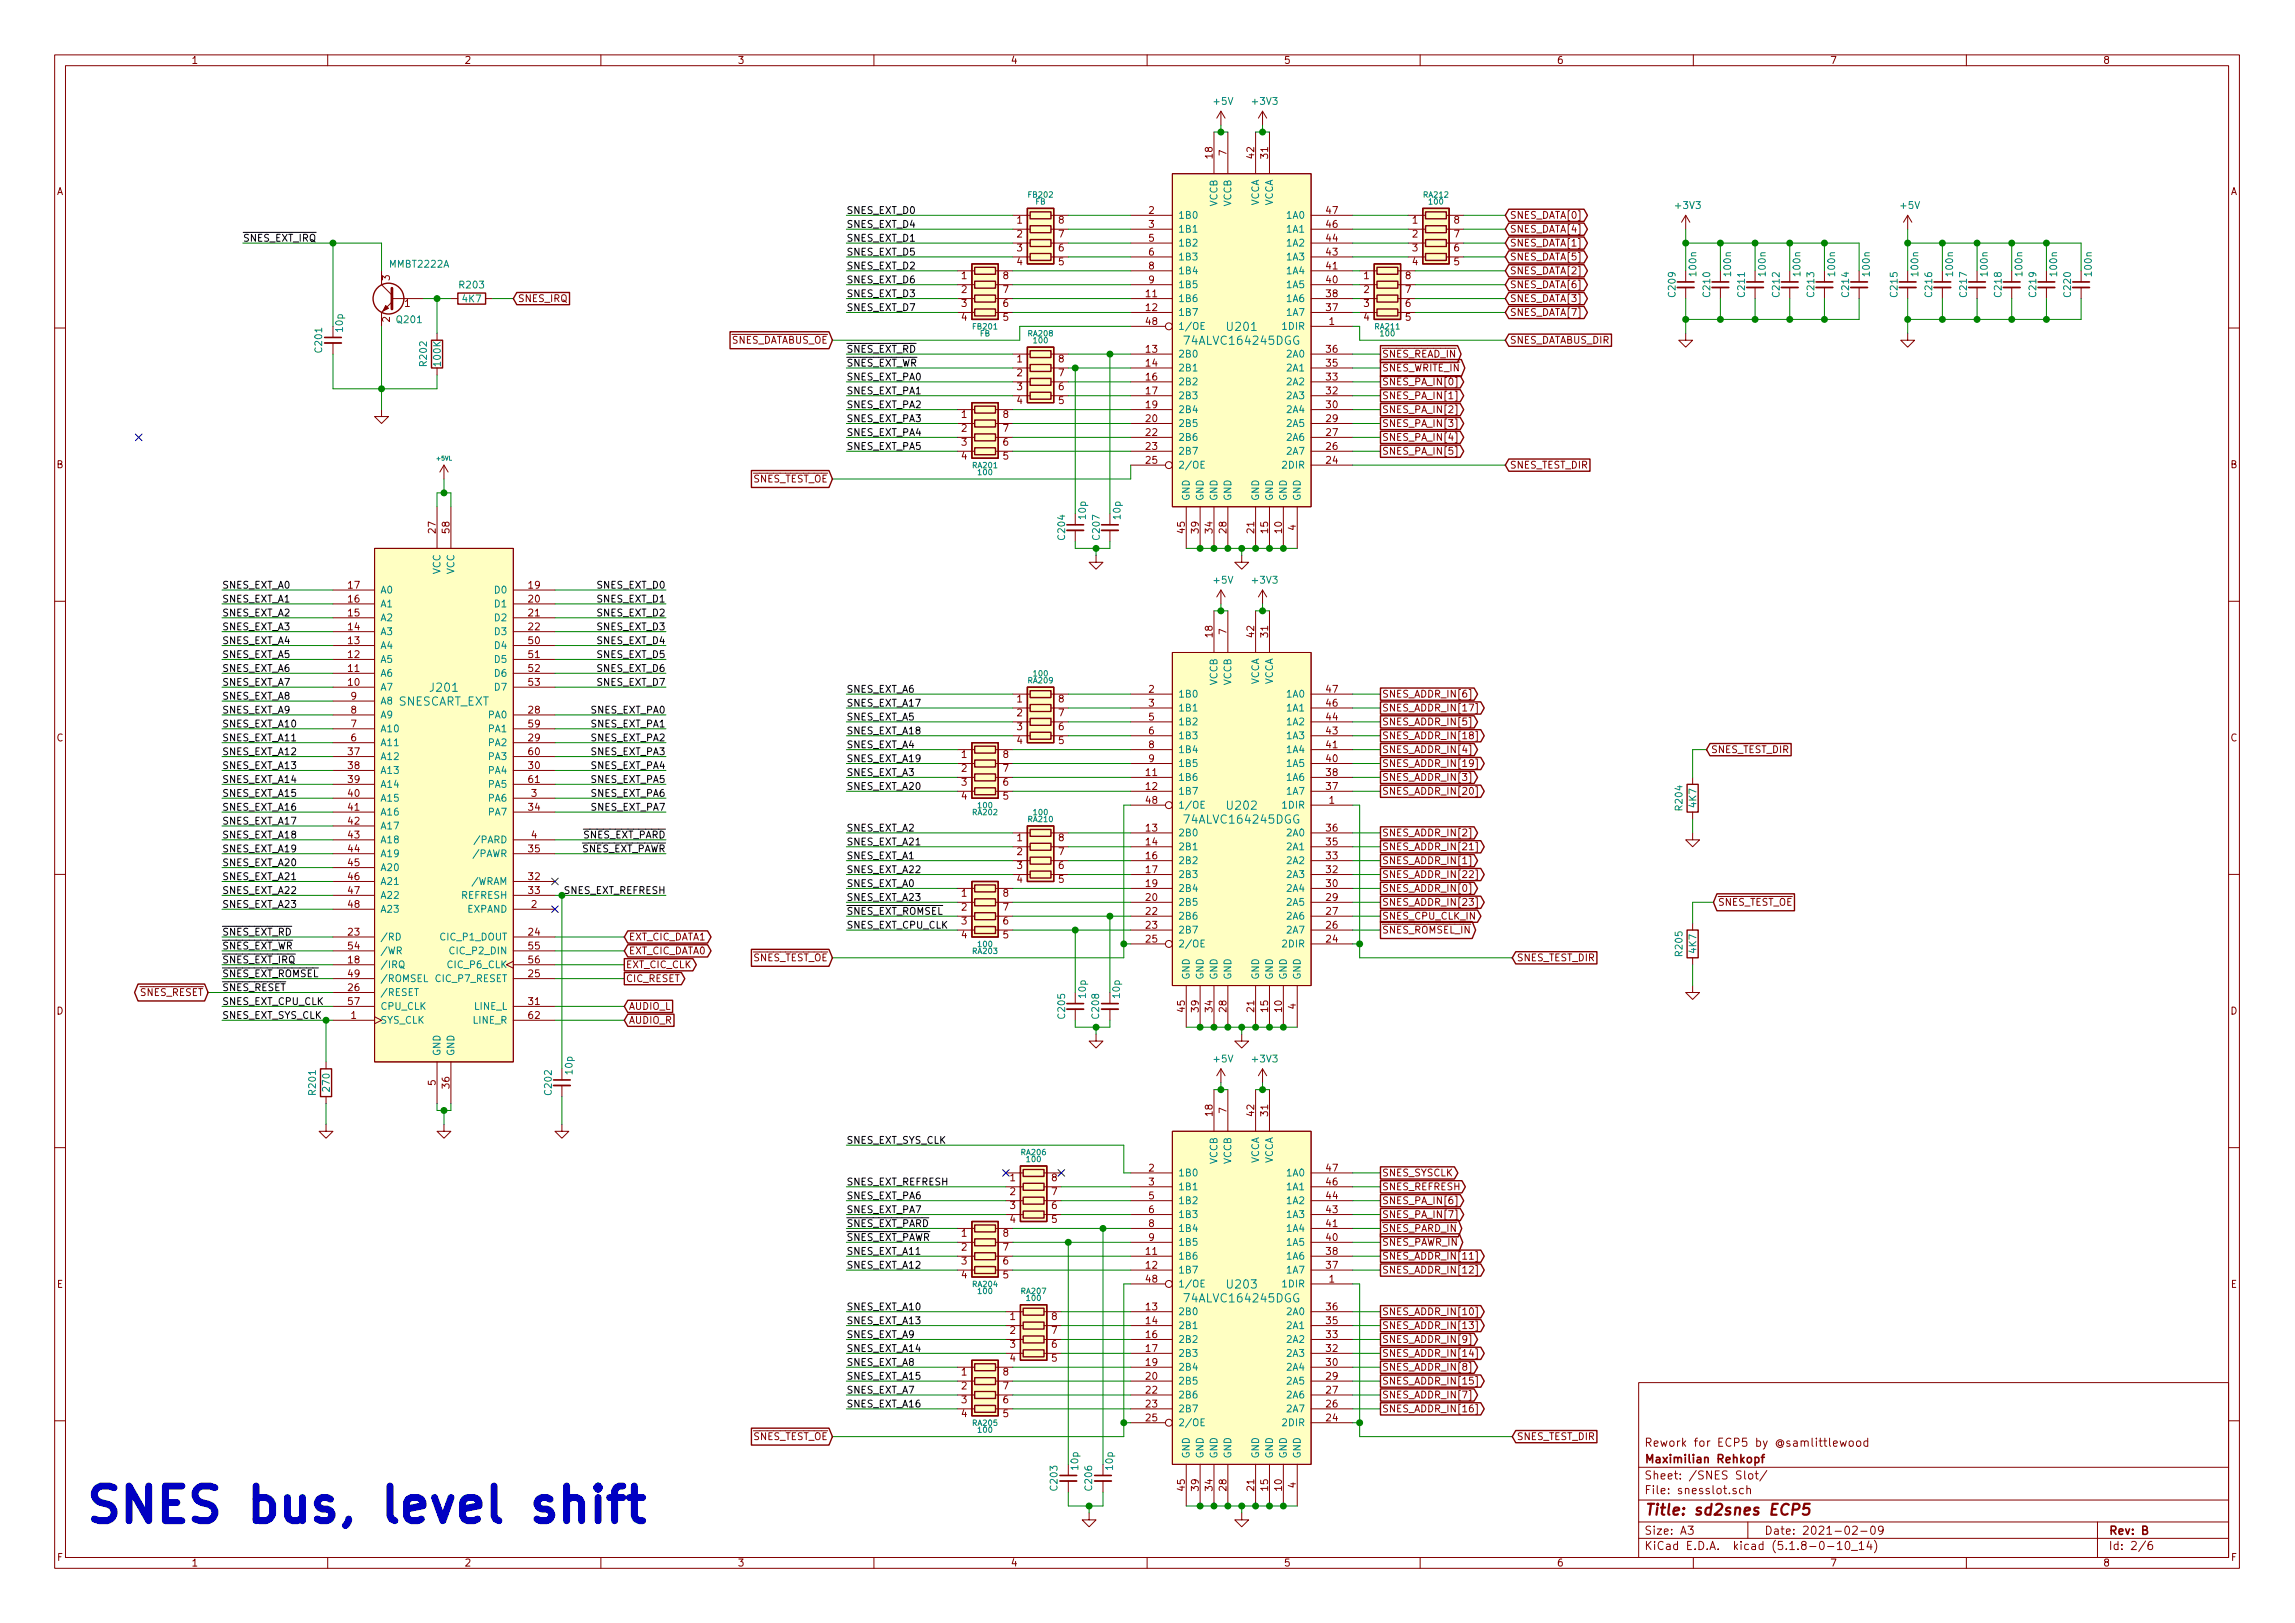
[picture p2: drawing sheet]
<svg xmlns="http://www.w3.org/2000/svg" width="420mm" height="297mm" viewBox="0 0 420 297" stroke-linecap="round" stroke-linejoin="round" font-family="sans-serif">
<defs><g id="words">
<text font-size="8.8" fill="#0000c2" x="15.2" y="278.6">SNES bus, level shift</text>
<text font-size="2.8" fill="#840000" x="301" y="277.3">Title: sd2snes ECP5</text>
<g font-size="2.1" fill="#008484">
<text x="217.3" y="63.1">74ALVC164245DGG</text>
<text x="224.8" y="60.6">U201</text>
<text x="72.8" y="129.1">SNESCART_EXT</text>
<text x="78.9" y="126.6">J201</text>
<text x="224.8" y="148.2">U202</text>
<text x="217.3" y="150.7">74ALVC164245DGG</text>
<text x="217.3" y="238.4">74ALVC164245DGG</text>
<text x="224.8" y="235.8">U203</text>
</g>
<g font-size="2.1" fill="#840000">
<text x="301" y="267.8">Maximilian Rehkopf</text>
<text x="301" y="264.8">Rework for ECP5 by @samlittlewood</text>
<text x="301" y="273.5">File: snesslot.sch</text>
<text x="301" y="270.8">Sheet: /SNES Slot/</text>
<text x="301" y="280.9">Size: A3</text>
<text x="323" y="280.9">Date: 2021-02-09</text>
<text x="386" y="280.9">Rev: B</text>
<text x="301" y="283.7">KiCad E.D.A. kicad (5.1.8-0-10_14)</text>
<text x="386" y="283.7">Id: 2/6</text>
</g>
<g font-size="1.8" fill="#840000">
<text x="35" y="11.7">1</text>
<text x="85" y="11.7">2</text>
<text x="135" y="11.7">3</text>
<text x="185" y="11.7">4</text>
<text x="235" y="11.7">5</text>
<text x="285" y="11.7">6</text>
<text x="335" y="11.7">7</text>
<text x="385" y="11.7">8</text>
<text x="222" y="28.9" transform="rotate(-90 222 28.9)">18</text>
<text x="224.5" y="28.5" transform="rotate(-90 224.5 28.5)">7</text>
<text x="229.6" y="28.9" transform="rotate(-90 229.6 28.9)">42</text>
<text x="232.2" y="28.9" transform="rotate(-90 232.2 28.9)">31</text>
<text x="10.4" y="35.7">A</text>
<text x="408.4" y="35.7">A</text>
<text x="186.2" y="40.9">1</text>
<text x="193.8" y="40.9">8</text>
<text x="210.3" y="39.2">2</text>
<text x="210.3" y="41.7">3</text>
<text x="242.9" y="41.7">46</text>
<text x="242.9" y="39.2">47</text>
<text x="258.6" y="40.9">1</text>
<text x="266.2" y="40.9">8</text>
<text x="276.4" y="40">SNES_DATA[0]</text>
<text x="186.2" y="43.5">2</text>
<text x="186.2" y="46">3</text>
<text x="193.8" y="46">6</text>
<text x="193.8" y="43.5">7</text>
<text x="210.3" y="44.2">5</text>
<text x="210.3" y="46.8">6</text>
<text x="242.9" y="46.8">43</text>
<text x="242.9" y="44.2">44</text>
<text x="258.6" y="43.5">2</text>
<text x="258.6" y="46">3</text>
<text x="266.2" y="46">6</text>
<text x="266.2" y="43.5">7</text>
<text x="276.4" y="42.6">SNES_DATA[4]</text>
<text x="276.4" y="47.7">SNES_DATA[5]</text>
<text x="276.4" y="45.1">SNES_DATA[1]</text>
<text x="71.4" y="51.3" transform="rotate(-90 71.4 51.3)">3</text>
<text x="176" y="51.1">1</text>
<text x="176" y="53.6">2</text>
<text x="183.7" y="53.6">7</text>
<text x="183.7" y="51.1">8</text>
<text x="186.2" y="48.6">4</text>
<text x="193.8" y="48.6">5</text>
<text x="210.3" y="49.3">8</text>
<text x="210.3" y="51.9">9</text>
<text x="242.9" y="51.9">40</text>
<text x="242.9" y="49.3">41</text>
<text x="249.7" y="51.1">1</text>
<text x="249.7" y="53.6">2</text>
<text x="257.3" y="53.6">7</text>
<text x="257.3" y="51.1">8</text>
<text x="258.6" y="48.6">4</text>
<text x="266.2" y="48.6">5</text>
<text x="276.4" y="52.7">SNES_DATA[6]</text>
<text x="276.4" y="50.2">SNES_DATA[2]</text>
<text x="71.4" y="58.9" transform="rotate(-90 71.4 58.9)">2</text>
<text x="74.1" y="56.2">1</text>
<text x="94.8" y="55.3">SNES_IRQ</text>
<text x="176" y="56.2">3</text>
<text x="176" y="58.7">4</text>
<text x="183.7" y="58.7">5</text>
<text x="183.7" y="56.2">6</text>
<text x="209.9" y="54.4">11</text>
<text x="209.9" y="56.9">12</text>
<text x="209.9" y="59.5">48</text>
<text x="242.9" y="56.9">37</text>
<text x="242.9" y="54.4">38</text>
<text x="243.4" y="59.5">1</text>
<text x="249.7" y="56.2">3</text>
<text x="249.7" y="58.7">4</text>
<text x="257.3" y="58.7">5</text>
<text x="257.3" y="56.2">6</text>
<text x="276.4" y="57.8">SNES_DATA[7]</text>
<text x="276.4" y="55.3">SNES_DATA[3]</text>
<text x="133.6" y="62.9">SNES_DATABUS_OE</text>
<text x="209.9" y="64.6">13</text>
<text x="242.9" y="64.6">36</text>
<text x="253" y="65.4">SNES_READ_IN</text>
<text x="276.4" y="62.9">SNES_DATABUS_DIR</text>
<text x="186.2" y="66.3">1</text>
<text x="186.2" y="68.9">2</text>
<text x="186.2" y="71.4">3</text>
<text x="193.8" y="71.4">6</text>
<text x="193.8" y="68.9">7</text>
<text x="193.8" y="66.3">8</text>
<text x="209.9" y="67.1">14</text>
<text x="209.9" y="69.6">16</text>
<text x="242.9" y="69.6">33</text>
<text x="242.9" y="67.1">35</text>
<text x="253" y="68">SNES_WRITE_IN</text>
<text x="253" y="70.5">SNES_PA_IN[0]</text>
<text x="176" y="76.5">1</text>
<text x="183.7" y="76.5">8</text>
<text x="186.2" y="74">4</text>
<text x="193.8" y="74">5</text>
<text x="209.9" y="72.2">17</text>
<text x="209.9" y="74.7">19</text>
<text x="209.9" y="77.3">20</text>
<text x="242.9" y="77.3">29</text>
<text x="242.9" y="74.7">30</text>
<text x="242.9" y="72.2">32</text>
<text x="253" y="73.1">SNES_PA_IN[1]</text>
<text x="253" y="75.6">SNES_PA_IN[2]</text>
<text x="176" y="79">2</text>
<text x="176" y="81.6">3</text>
<text x="183.7" y="81.6">6</text>
<text x="183.7" y="79">7</text>
<text x="209.9" y="79.8">22</text>
<text x="209.9" y="82.3">23</text>
<text x="242.9" y="82.3">26</text>
<text x="242.9" y="79.8">27</text>
<text x="253" y="83.2">SNES_PA_IN[5]</text>
<text x="253" y="78.1">SNES_PA_IN[3]</text>
<text x="253" y="80.7">SNES_PA_IN[4]</text>
<text x="10.4" y="85.7">B</text>
<text x="137.7" y="88.3">SNES_TEST_OE</text>
<text x="176" y="84.1">4</text>
<text x="183.7" y="84.1">5</text>
<text x="209.9" y="84.9">25</text>
<text x="242.9" y="84.9">24</text>
<text x="276.4" y="85.8">SNES_TEST_DIR</text>
<text x="408.4" y="85.7">B</text>
<text x="79.8" y="97.5" transform="rotate(-90 79.8 97.5)">27</text>
<text x="82.3" y="97.5" transform="rotate(-90 82.3 97.5)">58</text>
<text x="216.9" y="97.5" transform="rotate(-90 216.9 97.5)">45</text>
<text x="219.5" y="97.5" transform="rotate(-90 219.5 97.5)">39</text>
<text x="222" y="97.5" transform="rotate(-90 222 97.5)">34</text>
<text x="224.5" y="97.5" transform="rotate(-90 224.5 97.5)">28</text>
<text x="229.6" y="97.5" transform="rotate(-90 229.6 97.5)">21</text>
<text x="232.2" y="97.5" transform="rotate(-90 232.2 97.5)">15</text>
<text x="234.7" y="97.5" transform="rotate(-90 234.7 97.5)">10</text>
<text x="237.2" y="97" transform="rotate(-90 237.2 97)">4</text>
<text x="63.8" y="107.7">17</text>
<text x="96.8" y="107.7">19</text>
<text x="63.8" y="112.8">15</text>
<text x="63.8" y="110.3">16</text>
<text x="96.8" y="110.3">20</text>
<text x="96.8" y="112.8">21</text>
<text x="63.8" y="117.9">13</text>
<text x="63.8" y="115.4">14</text>
<text x="96.8" y="115.4">22</text>
<text x="96.8" y="117.9">50</text>
<text x="222" y="116.6" transform="rotate(-90 222 116.6)">18</text>
<text x="224.5" y="116.1" transform="rotate(-90 224.5 116.1)">7</text>
<text x="229.6" y="116.6" transform="rotate(-90 229.6 116.6)">42</text>
<text x="232.2" y="116.6" transform="rotate(-90 232.2 116.6)">31</text>
<text x="63.8" y="125.5">10</text>
<text x="63.8" y="123">11</text>
<text x="63.8" y="120.4">12</text>
<text x="96.8" y="120.4">51</text>
<text x="96.8" y="123">52</text>
<text x="96.8" y="125.5">53</text>
<text x="64.3" y="130.6">8</text>
<text x="64.3" y="128.1">9</text>
<text x="96.8" y="130.6">28</text>
<text x="186.2" y="128.6">1</text>
<text x="186.2" y="131.1">2</text>
<text x="193.8" y="131.1">7</text>
<text x="193.8" y="128.6">8</text>
<text x="210.3" y="126.8">2</text>
<text x="210.3" y="129.3">3</text>
<text x="210.3" y="131.9">5</text>
<text x="242.9" y="131.9">44</text>
<text x="242.9" y="129.3">46</text>
<text x="242.9" y="126.8">47</text>
<text x="253" y="127.7">SNES_ADDR_IN[6]</text>
<text x="253" y="130.2">SNES_ADDR_IN[17]</text>
<text x="10.4" y="135.7">C</text>
<text x="64.3" y="135.7">6</text>
<text x="64.3" y="133.1">7</text>
<text x="96.8" y="135.7">29</text>
<text x="96.8" y="133.1">59</text>
<text x="186.2" y="133.6">3</text>
<text x="186.2" y="136.2">4</text>
<text x="193.8" y="136.2">5</text>
<text x="193.8" y="133.6">6</text>
<text x="210.3" y="134.4">6</text>
<text x="210.3" y="136.9">8</text>
<text x="242.9" y="136.9">41</text>
<text x="242.9" y="134.4">43</text>
<text x="253" y="132.8">SNES_ADDR_IN[5]</text>
<text x="253" y="135.3">SNES_ADDR_IN[18]</text>
<text x="253" y="137.8">SNES_ADDR_IN[4]</text>
<text x="313.2" y="137.8">SNES_TEST_DIR</text>
<text x="408.4" y="135.7">C</text>
<text x="63.8" y="138.2">37</text>
<text x="63.8" y="140.8">38</text>
<text x="63.8" y="143.3">39</text>
<text x="96.8" y="140.8">30</text>
<text x="96.8" y="138.2">60</text>
<text x="96.8" y="143.3">61</text>
<text x="176" y="138.7">1</text>
<text x="176" y="141.3">2</text>
<text x="176" y="143.8">3</text>
<text x="183.7" y="143.8">6</text>
<text x="183.7" y="141.3">7</text>
<text x="183.7" y="138.7">8</text>
<text x="209.9" y="142">11</text>
<text x="210.3" y="139.5">9</text>
<text x="242.9" y="142">38</text>
<text x="242.9" y="139.5">40</text>
<text x="253" y="140.4">SNES_ADDR_IN[19]</text>
<text x="253" y="142.9">SNES_ADDR_IN[3]</text>
<text x="63.8" y="145.8">40</text>
<text x="63.8" y="148.4">41</text>
<text x="96.8" y="148.4">34</text>
<text x="97.3" y="145.8">3</text>
<text x="176" y="146.3">4</text>
<text x="183.7" y="146.3">5</text>
<text x="209.9" y="144.6">12</text>
<text x="209.9" y="147.1">48</text>
<text x="242.9" y="144.6">37</text>
<text x="243.4" y="147.1">1</text>
<text x="253" y="145.5">SNES_ADDR_IN[20]</text>
<text x="63.8" y="150.9">42</text>
<text x="63.8" y="153.5">43</text>
<text x="63.8" y="156">44</text>
<text x="96.8" y="156">35</text>
<text x="97.3" y="153.5">4</text>
<text x="186.2" y="154">1</text>
<text x="193.8" y="154">8</text>
<text x="209.9" y="152.2">13</text>
<text x="209.9" y="154.7">14</text>
<text x="242.9" y="154.7">35</text>
<text x="242.9" y="152.2">36</text>
<text x="253" y="153.1">SNES_ADDR_IN[2]</text>
<text x="253" y="155.6">SNES_ADDR_IN[21]</text>
<text x="63.8" y="158.5">45</text>
<text x="63.8" y="161.1">46</text>
<text x="96.8" y="161.1">32</text>
<text x="186.2" y="156.5">2</text>
<text x="186.2" y="159">3</text>
<text x="186.2" y="161.6">4</text>
<text x="193.8" y="161.6">5</text>
<text x="193.8" y="159">6</text>
<text x="193.8" y="156.5">7</text>
<text x="209.9" y="157.3">16</text>
<text x="209.9" y="159.8">17</text>
<text x="242.9" y="159.8">32</text>
<text x="242.9" y="157.3">33</text>
<text x="253" y="158.2">SNES_ADDR_IN[1]</text>
<text x="253" y="160.7">SNES_ADDR_IN[22]</text>
<text x="63.8" y="163.6">47</text>
<text x="63.8" y="166.2">48</text>
<text x="96.8" y="163.6">33</text>
<text x="97.3" y="166.2">2</text>
<text x="176" y="164.1">1</text>
<text x="176" y="166.7">2</text>
<text x="183.7" y="166.7">7</text>
<text x="183.7" y="164.1">8</text>
<text x="209.9" y="162.3">19</text>
<text x="209.9" y="164.9">20</text>
<text x="209.9" y="167.4">22</text>
<text x="242.9" y="167.4">27</text>
<text x="242.9" y="164.9">29</text>
<text x="242.9" y="162.3">30</text>
<text x="253" y="163.2">SNES_ADDR_IN[0]</text>
<text x="253" y="165.8">SNES_ADDR_IN[23]</text>
<text x="314.5" y="165.8">SNES_TEST_OE</text>
<text x="63.8" y="171.2">23</text>
<text x="63.8" y="173.8">54</text>
<text x="96.8" y="171.2">24</text>
<text x="96.8" y="173.8">55</text>
<text x="115.1" y="172.1">EXT_CIC_DATA1</text>
<text x="176" y="169.2">3</text>
<text x="176" y="171.7">4</text>
<text x="183.7" y="171.7">5</text>
<text x="183.7" y="169.2">6</text>
<text x="209.9" y="170">23</text>
<text x="209.9" y="172.5">25</text>
<text x="242.9" y="172.5">24</text>
<text x="242.9" y="170">26</text>
<text x="253" y="170.9">SNES_ROMSEL_IN</text>
<text x="253" y="168.3">SNES_CPU_CLK_IN</text>
<text x="63.8" y="176.3">18</text>
<text x="63.8" y="178.9">49</text>
<text x="96.8" y="178.9">25</text>
<text x="96.8" y="176.3">56</text>
<text x="114.6" y="179.7">CIC_RESET</text>
<text x="114.6" y="177.2">EXT_CIC_CLK</text>
<text x="115.1" y="174.7">EXT_CIC_DATA0</text>
<text x="137.7" y="175.9">SNES_TEST_OE</text>
<text x="277.6" y="175.9">SNES_TEST_DIR</text>
<text x="10.4" y="185.7">D</text>
<text x="25.6" y="182.3">SNES_RESET</text>
<text x="63.8" y="181.4">26</text>
<text x="63.8" y="183.9">57</text>
<text x="96.8" y="183.9">31</text>
<text x="115.1" y="184.8">AUDIO_L</text>
<text x="216.9" y="185.2" transform="rotate(-90 216.9 185.2)">45</text>
<text x="219.5" y="185.2" transform="rotate(-90 219.5 185.2)">39</text>
<text x="222" y="185.2" transform="rotate(-90 222 185.2)">34</text>
<text x="224.5" y="185.2" transform="rotate(-90 224.5 185.2)">28</text>
<text x="229.6" y="185.2" transform="rotate(-90 229.6 185.2)">21</text>
<text x="232.2" y="185.2" transform="rotate(-90 232.2 185.2)">15</text>
<text x="234.7" y="185.2" transform="rotate(-90 234.7 185.2)">10</text>
<text x="237.2" y="184.7" transform="rotate(-90 237.2 184.7)">4</text>
<text x="408.4" y="185.7">D</text>
<text x="64.3" y="186.5">1</text>
<text x="96.8" y="186.5">62</text>
<text x="115.1" y="187.4">AUDIO_R</text>
<text x="79.8" y="198.6" transform="rotate(-90 79.8 198.6)">5</text>
<text x="82.3" y="199.1" transform="rotate(-90 82.3 199.1)">36</text>
<text x="224.5" y="203.7" transform="rotate(-90 224.5 203.7)">7</text>
<text x="222" y="204.2" transform="rotate(-90 222 204.2)">18</text>
<text x="229.6" y="204.2" transform="rotate(-90 229.6 204.2)">42</text>
<text x="232.2" y="204.2" transform="rotate(-90 232.2 204.2)">31</text>
<text x="210.3" y="214.4">2</text>
<text x="242.9" y="214.4">47</text>
<text x="253" y="215.3">SNES_SYSCLK</text>
<text x="184.9" y="216.2">1</text>
<text x="184.9" y="218.7">2</text>
<text x="184.9" y="221.3">3</text>
<text x="192.6" y="221.3">6</text>
<text x="192.6" y="218.7">7</text>
<text x="192.6" y="216.2">8</text>
<text x="210.3" y="217">3</text>
<text x="210.3" y="219.5">5</text>
<text x="242.9" y="219.5">44</text>
<text x="242.9" y="217">46</text>
<text x="253" y="217.8">SNES_REFRESH</text>
<text x="253" y="220.4">SNES_PA_IN[6]</text>
<text x="176" y="226.4">1</text>
<text x="183.7" y="226.4">8</text>
<text x="184.9" y="223.8">4</text>
<text x="192.6" y="223.8">5</text>
<text x="210.3" y="222">6</text>
<text x="210.3" y="224.6">8</text>
<text x="210.3" y="227.1">9</text>
<text x="242.9" y="227.1">40</text>
<text x="242.9" y="224.6">41</text>
<text x="242.9" y="222">43</text>
<text x="253" y="222.9">SNES_PA_IN[7]</text>
<text x="253" y="225.5">SNES_PARD_IN</text>
<text x="176" y="228.9">2</text>
<text x="176" y="231.4">3</text>
<text x="176" y="234">4</text>
<text x="183.7" y="234">5</text>
<text x="183.7" y="231.4">6</text>
<text x="183.7" y="228.9">7</text>
<text x="209.9" y="229.7">11</text>
<text x="209.9" y="232.2">12</text>
<text x="242.9" y="232.2">37</text>
<text x="242.9" y="229.7">38</text>
<text x="253" y="228">SNES_PAWR_IN</text>
<text x="253" y="230.5">SNES_ADDR_IN[11]</text>
<text x="253" y="233.1">SNES_ADDR_IN[12]</text>
<text x="10.4" y="235.7">E</text>
<text x="209.9" y="239.8">13</text>
<text x="209.9" y="234.7">48</text>
<text x="242.9" y="239.8">36</text>
<text x="243.4" y="234.7">1</text>
<text x="408.4" y="235.7">E</text>
<text x="184.9" y="241.6">1</text>
<text x="184.9" y="244.1">2</text>
<text x="192.6" y="244.1">7</text>
<text x="192.6" y="241.6">8</text>
<text x="209.9" y="242.4">14</text>
<text x="209.9" y="244.9">16</text>
<text x="242.9" y="244.9">33</text>
<text x="242.9" y="242.4">35</text>
<text x="253" y="240.7">SNES_ADDR_IN[10]</text>
<text x="253" y="243.2">SNES_ADDR_IN[13]</text>
<text x="253" y="245.8">SNES_ADDR_IN[9]</text>
<text x="176" y="251.8">1</text>
<text x="183.7" y="251.8">8</text>
<text x="184.9" y="246.7">3</text>
<text x="184.9" y="249.2">4</text>
<text x="192.6" y="249.2">5</text>
<text x="192.6" y="246.7">6</text>
<text x="209.9" y="247.4">17</text>
<text x="209.9" y="250">19</text>
<text x="242.9" y="250">30</text>
<text x="242.9" y="247.4">32</text>
<text x="253" y="248.3">SNES_ADDR_IN[14]</text>
<text x="253" y="250.9">SNES_ADDR_IN[8]</text>
<text x="176" y="254.3">2</text>
<text x="176" y="256.8">3</text>
<text x="183.7" y="256.8">6</text>
<text x="183.7" y="254.3">7</text>
<text x="209.9" y="252.5">20</text>
<text x="209.9" y="255.1">22</text>
<text x="209.9" y="257.6">23</text>
<text x="242.9" y="257.6">26</text>
<text x="242.9" y="255.1">27</text>
<text x="242.9" y="252.5">29</text>
<text x="253" y="255.9">SNES_ADDR_IN[7]</text>
<text x="253" y="253.4">SNES_ADDR_IN[15]</text>
<text x="137.7" y="263.6">SNES_TEST_OE</text>
<text x="176" y="259.4">4</text>
<text x="183.7" y="259.4">5</text>
<text x="209.9" y="260.1">25</text>
<text x="242.9" y="260.1">24</text>
<text x="253" y="258.5">SNES_ADDR_IN[16]</text>
<text x="277.6" y="263.6">SNES_TEST_DIR</text>
<text x="216.9" y="272.8" transform="rotate(-90 216.9 272.8)">45</text>
<text x="219.5" y="272.8" transform="rotate(-90 219.5 272.8)">39</text>
<text x="222" y="272.8" transform="rotate(-90 222 272.8)">34</text>
<text x="224.5" y="272.8" transform="rotate(-90 224.5 272.8)">28</text>
<text x="229.6" y="272.8" transform="rotate(-90 229.6 272.8)">21</text>
<text x="232.2" y="272.8" transform="rotate(-90 232.2 272.8)">15</text>
<text x="234.7" y="272.8" transform="rotate(-90 234.7 272.8)">10</text>
<text x="237.2" y="272.3" transform="rotate(-90 237.2 272.3)">4</text>
<text x="10.5" y="285.7">F</text>
<text x="35" y="286.7">1</text>
<text x="85" y="286.7">2</text>
<text x="135" y="286.7">3</text>
<text x="185" y="286.7">4</text>
<text x="235" y="286.7">5</text>
<text x="285" y="286.7">6</text>
<text x="335" y="286.7">7</text>
<text x="385" y="286.7">8</text>
<text x="408.5" y="285.7">F</text>
</g>
<g font-size="1.8" fill="#008484">
<text x="222.3" y="19.2">+5V</text>
<text x="229.4" y="19.2">+3V3</text>
<text x="215.6" y="40">1B0</text>
<text x="222.9" y="37.8" transform="rotate(-90 222.9 37.8)">VCCB</text>
<text x="225.4" y="37.8" transform="rotate(-90 225.4 37.8)">VCCB</text>
<text x="230.5" y="37.8" transform="rotate(-90 230.5 37.8)">VCCA</text>
<text x="233" y="37.8" transform="rotate(-90 233 37.8)">VCCA</text>
<text x="235.8" y="40">1A0</text>
<text x="306.9" y="38.2">+3V3</text>
<text x="348" y="38.2">+5V</text>
<text x="215.6" y="42.6">1B1</text>
<text x="215.6" y="45.1">1B2</text>
<text x="215.6" y="47.7">1B3</text>
<text x="235.8" y="47.7">1A3</text>
<text x="235.8" y="45.1">1A2</text>
<text x="235.8" y="42.6">1A1</text>
<text x="71.5" y="49">MMBT2222A</text>
<text x="84.3" y="52.8">R203</text>
<text x="215.6" y="50.2">1B4</text>
<text x="215.6" y="52.7">1B5</text>
<text x="235.8" y="52.7">1A5</text>
<text x="235.8" y="50.2">1A4</text>
<text x="310.6" y="50.4" transform="rotate(-90 310.6 50.4)">100n</text>
<text x="316.9" y="50.4" transform="rotate(-90 316.9 50.4)">100n</text>
<text x="323.3" y="50.4" transform="rotate(-90 323.3 50.4)">100n</text>
<text x="329.6" y="50.4" transform="rotate(-90 329.6 50.4)">100n</text>
<text x="336" y="50.4" transform="rotate(-90 336 50.4)">100n</text>
<text x="342.3" y="50.4" transform="rotate(-90 342.3 50.4)">100n</text>
<text x="351.2" y="50.4" transform="rotate(-90 351.2 50.4)">100n</text>
<text x="357.6" y="50.4" transform="rotate(-90 357.6 50.4)">100n</text>
<text x="363.9" y="50.4" transform="rotate(-90 363.9 50.4)">100n</text>
<text x="370.3" y="50.4" transform="rotate(-90 370.3 50.4)">100n</text>
<text x="376.6" y="50.4" transform="rotate(-90 376.6 50.4)">100n</text>
<text x="383" y="50.4" transform="rotate(-90 383 50.4)">100n</text>
<text x="72.8" y="59.1">Q201</text>
<text x="84.7" y="55.3">4K7</text>
<text x="215.6" y="55.3">1B6</text>
<text x="215.6" y="57.8">1B7</text>
<text x="235.8" y="57.8">1A7</text>
<text x="235.8" y="55.3">1A6</text>
<text x="306.8" y="54.2" transform="rotate(-90 306.8 54.2)">C209</text>
<text x="313.1" y="54.2" transform="rotate(-90 313.1 54.2)">C210</text>
<text x="319.5" y="54.2" transform="rotate(-90 319.5 54.2)">C211</text>
<text x="325.8" y="54.2" transform="rotate(-90 325.8 54.2)">C212</text>
<text x="332.2" y="54.2" transform="rotate(-90 332.2 54.2)">C213</text>
<text x="338.5" y="54.2" transform="rotate(-90 338.5 54.2)">C214</text>
<text x="347.4" y="54.2" transform="rotate(-90 347.4 54.2)">C215</text>
<text x="353.7" y="54.2" transform="rotate(-90 353.7 54.2)">C216</text>
<text x="360.1" y="54.2" transform="rotate(-90 360.1 54.2)">C217</text>
<text x="366.4" y="54.2" transform="rotate(-90 366.4 54.2)">C218</text>
<text x="372.8" y="54.2" transform="rotate(-90 372.8 54.2)">C219</text>
<text x="379.1" y="54.2" transform="rotate(-90 379.1 54.2)">C220</text>
<text x="59" y="64.4" transform="rotate(-90 59 64.4)">C201</text>
<text x="62.8" y="60.7" transform="rotate(-90 62.8 60.7)">10p</text>
<text x="215.6" y="65.4">2B0</text>
<text x="215.6" y="60.4">1/OE</text>
<text x="235" y="60.4">1DIR</text>
<text x="235.8" y="65.4">2A0</text>
<text x="78.2" y="66.9" transform="rotate(-90 78.2 66.9)">R202</text>
<text x="80.7" y="66.9" transform="rotate(-90 80.7 66.9)">100K</text>
<text x="215.6" y="68">2B1</text>
<text x="215.6" y="70.5">2B2</text>
<text x="235.8" y="70.5">2A2</text>
<text x="235.8" y="68">2A1</text>
<text x="215.6" y="73.1">2B3</text>
<text x="215.6" y="75.6">2B4</text>
<text x="235.8" y="75.6">2A4</text>
<text x="235.8" y="73.1">2A3</text>
<text x="215.6" y="78.1">2B5</text>
<text x="215.6" y="80.7">2B6</text>
<text x="215.6" y="83.2">2B7</text>
<text x="235.8" y="83.2">2A7</text>
<text x="235.8" y="80.7">2A6</text>
<text x="235.8" y="78.1">2A5</text>
<text x="215.6" y="85.8">2/OE</text>
<text x="235" y="85.8">2DIR</text>
<text x="198.8" y="95" transform="rotate(-90 198.8 95)">10p</text>
<text x="205.2" y="95" transform="rotate(-90 205.2 95)">10p</text>
<text x="217.8" y="91.7" transform="rotate(-90 217.8 91.7)">GND</text>
<text x="220.3" y="91.7" transform="rotate(-90 220.3 91.7)">GND</text>
<text x="222.9" y="91.7" transform="rotate(-90 222.9 91.7)">GND</text>
<text x="225.4" y="91.7" transform="rotate(-90 225.4 91.7)">GND</text>
<text x="230.5" y="91.7" transform="rotate(-90 230.5 91.7)">GND</text>
<text x="233" y="91.7" transform="rotate(-90 233 91.7)">GND</text>
<text x="235.6" y="91.7" transform="rotate(-90 235.6 91.7)">GND</text>
<text x="238.1" y="91.7" transform="rotate(-90 238.1 91.7)">GND</text>
<text x="195" y="98.7" transform="rotate(-90 195 98.7)">C204</text>
<text x="201.3" y="98.7" transform="rotate(-90 201.3 98.7)">C207</text>
<text x="80.6" y="105.1" transform="rotate(-90 80.6 105.1)">VCC</text>
<text x="83.2" y="105.1" transform="rotate(-90 83.2 105.1)">VCC</text>
<text x="222.3" y="106.8">+5V</text>
<text x="229.4" y="106.8">+3V3</text>
<text x="69.6" y="113.7">A2</text>
<text x="69.6" y="111.2">A1</text>
<text x="69.6" y="108.6">A0</text>
<text x="90.7" y="108.6">D0</text>
<text x="90.7" y="111.2">D1</text>
<text x="90.7" y="113.7">D2</text>
<text x="69.6" y="118.8">A4</text>
<text x="69.6" y="116.2">A3</text>
<text x="90.7" y="116.2">D3</text>
<text x="90.7" y="118.8">D4</text>
<text x="69.6" y="123.9">A6</text>
<text x="69.6" y="121.3">A5</text>
<text x="90.7" y="121.3">D5</text>
<text x="90.7" y="123.9">D6</text>
<text x="222.9" y="125.4" transform="rotate(-90 222.9 125.4)">VCCB</text>
<text x="225.4" y="125.4" transform="rotate(-90 225.4 125.4)">VCCB</text>
<text x="230.5" y="125.4" transform="rotate(-90 230.5 125.4)">VCCA</text>
<text x="233" y="125.4" transform="rotate(-90 233 125.4)">VCCA</text>
<text x="69.6" y="126.4">A7</text>
<text x="69.6" y="131.5">A9</text>
<text x="69.6" y="128.9">A8</text>
<text x="89.5" y="131.5">PA0</text>
<text x="90.7" y="126.4">D7</text>
<text x="215.6" y="127.7">1B0</text>
<text x="215.6" y="130.2">1B1</text>
<text x="235.8" y="130.2">1A1</text>
<text x="235.8" y="127.7">1A0</text>
<text x="69.6" y="136.6">A11</text>
<text x="69.6" y="134">A10</text>
<text x="89.5" y="136.6">PA2</text>
<text x="89.5" y="134">PA1</text>
<text x="215.6" y="132.8">1B2</text>
<text x="215.6" y="135.3">1B3</text>
<text x="215.6" y="137.8">1B4</text>
<text x="235.8" y="137.8">1A4</text>
<text x="235.8" y="135.3">1A3</text>
<text x="235.8" y="132.8">1A2</text>
<text x="69.6" y="139.1">A12</text>
<text x="69.6" y="141.6">A13</text>
<text x="89.5" y="141.6">PA4</text>
<text x="89.5" y="139.1">PA3</text>
<text x="215.6" y="142.9">1B6</text>
<text x="215.6" y="140.4">1B5</text>
<text x="235.8" y="142.9">1A6</text>
<text x="235.8" y="140.4">1A5</text>
<text x="69.6" y="144.2">A14</text>
<text x="69.6" y="146.7">A15</text>
<text x="69.6" y="149.3">A16</text>
<text x="89.5" y="146.7">PA6</text>
<text x="89.5" y="149.3">PA7</text>
<text x="89.5" y="144.2">PA5</text>
<text x="215.6" y="145.5">1B7</text>
<text x="215.6" y="148">1/OE</text>
<text x="235" y="148">1DIR</text>
<text x="235.8" y="145.5">1A7</text>
<text x="308" y="148.2" transform="rotate(-90 308 148.2)">R204</text>
<text x="310.6" y="147.7" transform="rotate(-90 310.6 147.7)">4K7</text>
<text x="69.6" y="151.8">A17</text>
<text x="69.6" y="154.3">A18</text>
<text x="87.5" y="154.3">/PARD</text>
<text x="215.6" y="153.1">2B0</text>
<text x="215.6" y="155.6">2B1</text>
<text x="235.8" y="155.6">2A1</text>
<text x="235.8" y="153.1">2A0</text>
<text x="69.6" y="156.9">A19</text>
<text x="69.6" y="159.4">A20</text>
<text x="69.6" y="162">A21</text>
<text x="86.8" y="162">/WRAM</text>
<text x="87.1" y="156.9">/PAWR</text>
<text x="215.6" y="158.2">2B2</text>
<text x="215.6" y="160.7">2B3</text>
<text x="235.8" y="160.7">2A3</text>
<text x="235.8" y="158.2">2A2</text>
<text x="69.6" y="164.5">A22</text>
<text x="69.6" y="167">A23</text>
<text x="84.5" y="164.5">REFRESH</text>
<text x="85.6" y="167">EXPAND</text>
<text x="215.6" y="163.2">2B4</text>
<text x="215.6" y="165.8">2B5</text>
<text x="235.8" y="165.8">2A5</text>
<text x="235.8" y="163.2">2A4</text>
<text x="69.6" y="172.1">/RD</text>
<text x="80.8" y="172.1">CIC_P1_DOUT</text>
<text x="215.6" y="168.3">2B6</text>
<text x="215.6" y="170.9">2B7</text>
<text x="215.6" y="173.4">2/OE</text>
<text x="235" y="173.4">2DIR</text>
<text x="235.8" y="170.9">2A7</text>
<text x="235.8" y="168.3">2A6</text>
<text x="69.6" y="177.2">/IRQ</text>
<text x="69.6" y="179.7">/ROMSEL</text>
<text x="69.6" y="174.7">/WR</text>
<text x="79.9" y="179.7">CIC_P7_RESET</text>
<text x="82.1" y="177.2">CIC_P6_CLK</text>
<text x="82.8" y="174.7">CIC_P2_DIN</text>
<text x="217.8" y="179.4" transform="rotate(-90 217.8 179.4)">GND</text>
<text x="220.3" y="179.4" transform="rotate(-90 220.3 179.4)">GND</text>
<text x="222.9" y="179.4" transform="rotate(-90 222.9 179.4)">GND</text>
<text x="225.4" y="179.4" transform="rotate(-90 225.4 179.4)">GND</text>
<text x="230.5" y="179.4" transform="rotate(-90 230.5 179.4)">GND</text>
<text x="233" y="179.4" transform="rotate(-90 233 179.4)">GND</text>
<text x="235.6" y="179.4" transform="rotate(-90 235.6 179.4)">GND</text>
<text x="238.1" y="179.4" transform="rotate(-90 238.1 179.4)">GND</text>
<text x="308" y="174.9" transform="rotate(-90 308 174.9)">R205</text>
<text x="310.6" y="174.4" transform="rotate(-90 310.6 174.4)">4K7</text>
<text x="69.6" y="182.3">/RESET</text>
<text x="69.6" y="184.8">CPU_CLK</text>
<text x="86.9" y="184.8">LINE_L</text>
<text x="198.8" y="182.6" transform="rotate(-90 198.8 182.6)">10p</text>
<text x="205" y="182.6" transform="rotate(-90 205 182.6)">10p</text>
<text x="69.6" y="187.4">SYS_CLK</text>
<text x="86.7" y="187.4">LINE_R</text>
<text x="195" y="186.3" transform="rotate(-90 195 186.3)">C205</text>
<text x="201.2" y="186.3" transform="rotate(-90 201.2 186.3)">C208</text>
<text x="80.6" y="193.3" transform="rotate(-90 80.6 193.3)">GND</text>
<text x="83.2" y="193.3" transform="rotate(-90 83.2 193.3)">GND</text>
<text x="104.8" y="196.6" transform="rotate(-90 104.8 196.6)">10p</text>
<text x="222.3" y="194.4">+5V</text>
<text x="229.4" y="194.4">+3V3</text>
<text x="57.8" y="200.3" transform="rotate(-90 57.8 200.3)">R201</text>
<text x="60.4" y="199.6" transform="rotate(-90 60.4 199.6)">270</text>
<text x="101" y="200.3" transform="rotate(-90 101 200.3)">C202</text>
<text x="215.6" y="215.3">1B0</text>
<text x="222.9" y="213.1" transform="rotate(-90 222.9 213.1)">VCCB</text>
<text x="225.4" y="213.1" transform="rotate(-90 225.4 213.1)">VCCB</text>
<text x="230.5" y="213.1" transform="rotate(-90 230.5 213.1)">VCCA</text>
<text x="233" y="213.1" transform="rotate(-90 233 213.1)">VCCA</text>
<text x="235.8" y="215.3">1A0</text>
<text x="215.6" y="217.8">1B1</text>
<text x="215.6" y="220.4">1B2</text>
<text x="235.8" y="220.4">1A2</text>
<text x="235.8" y="217.8">1A1</text>
<text x="215.6" y="222.9">1B3</text>
<text x="215.6" y="225.5">1B4</text>
<text x="235.8" y="225.5">1A4</text>
<text x="235.8" y="222.9">1A3</text>
<text x="215.6" y="230.5">1B6</text>
<text x="215.6" y="233.1">1B7</text>
<text x="215.6" y="228">1B5</text>
<text x="235.8" y="233.1">1A7</text>
<text x="235.8" y="230.5">1A6</text>
<text x="235.8" y="228">1A5</text>
<text x="215.6" y="235.6">1/OE</text>
<text x="235" y="235.6">1DIR</text>
<text x="215.6" y="240.7">2B0</text>
<text x="215.6" y="243.2">2B1</text>
<text x="215.6" y="245.8">2B2</text>
<text x="235.8" y="245.8">2A2</text>
<text x="235.8" y="243.2">2A1</text>
<text x="235.8" y="240.7">2A0</text>
<text x="215.6" y="248.3">2B3</text>
<text x="215.6" y="250.9">2B4</text>
<text x="235.8" y="250.9">2A4</text>
<text x="235.8" y="248.3">2A3</text>
<text x="215.6" y="253.4">2B5</text>
<text x="215.6" y="255.9">2B6</text>
<text x="235.8" y="255.9">2A6</text>
<text x="235.8" y="253.4">2A5</text>
<text x="215.6" y="258.5">2B7</text>
<text x="215.6" y="261">2/OE</text>
<text x="235" y="261">2DIR</text>
<text x="235.8" y="258.5">2A7</text>
<text x="197.4" y="268.9" transform="rotate(-90 197.4 268.9)">10p</text>
<text x="203.8" y="268.9" transform="rotate(-90 203.8 268.9)">10p</text>
<text x="217.8" y="267" transform="rotate(-90 217.8 267)">GND</text>
<text x="220.3" y="267" transform="rotate(-90 220.3 267)">GND</text>
<text x="222.9" y="267" transform="rotate(-90 222.9 267)">GND</text>
<text x="225.4" y="267" transform="rotate(-90 225.4 267)">GND</text>
<text x="230.5" y="267" transform="rotate(-90 230.5 267)">GND</text>
<text x="233" y="267" transform="rotate(-90 233 267)">GND</text>
<text x="235.6" y="267" transform="rotate(-90 235.6 267)">GND</text>
<text x="238.1" y="267" transform="rotate(-90 238.1 267)">GND</text>
<text x="193.6" y="272.7" transform="rotate(-90 193.6 272.7)">C203</text>
<text x="199.9" y="272.7" transform="rotate(-90 199.9 272.7)">C206</text>
</g>
<g font-size="1.8">
<text x="154.9" y="41.7">SNES_EXT_D4</text>
<text x="154.9" y="39.2">SNES_EXT_D0</text>
<text x="44.4" y="44.2">SNES_EXT_IRQ</text>
<text x="154.9" y="46.8">SNES_EXT_D5</text>
<text x="154.9" y="44.2">SNES_EXT_D1</text>
<text x="154.9" y="51.9">SNES_EXT_D6</text>
<text x="154.9" y="49.3">SNES_EXT_D2</text>
<text x="154.9" y="56.9">SNES_EXT_D7</text>
<text x="154.9" y="54.4">SNES_EXT_D3</text>
<text x="154.9" y="64.6">SNES_EXT_RD</text>
<text x="154.9" y="67.1">SNES_EXT_WR</text>
<text x="154.9" y="69.6">SNES_EXT_PA0</text>
<text x="154.9" y="72.2">SNES_EXT_PA1</text>
<text x="154.9" y="77.3">SNES_EXT_PA3</text>
<text x="154.9" y="74.7">SNES_EXT_PA2</text>
<text x="154.9" y="82.3">SNES_EXT_PA5</text>
<text x="154.9" y="79.8">SNES_EXT_PA4</text>
<text x="40.6" y="107.7">SNES_EXT_A0</text>
<text x="109.4" y="107.7">SNES_EXT_D0</text>
<text x="40.6" y="110.3">SNES_EXT_A1</text>
<text x="40.6" y="112.8">SNES_EXT_A2</text>
<text x="109.4" y="112.8">SNES_EXT_D2</text>
<text x="109.4" y="110.3">SNES_EXT_D1</text>
<text x="40.6" y="115.4">SNES_EXT_A3</text>
<text x="40.6" y="117.9">SNES_EXT_A4</text>
<text x="109.4" y="117.9">SNES_EXT_D4</text>
<text x="109.4" y="115.4">SNES_EXT_D3</text>
<text x="40.6" y="120.4">SNES_EXT_A5</text>
<text x="40.6" y="123">SNES_EXT_A6</text>
<text x="40.6" y="125.5">SNES_EXT_A7</text>
<text x="109.4" y="125.5">SNES_EXT_D7</text>
<text x="109.4" y="123">SNES_EXT_D6</text>
<text x="109.4" y="120.4">SNES_EXT_D5</text>
<text x="40.6" y="130.6">SNES_EXT_A9</text>
<text x="40.6" y="128.1">SNES_EXT_A8</text>
<text x="108.3" y="130.6">SNES_EXT_PA0</text>
<text x="154.9" y="129.3">SNES_EXT_A17</text>
<text x="154.9" y="131.9">SNES_EXT_A5</text>
<text x="154.9" y="126.8">SNES_EXT_A6</text>
<text x="40.6" y="133.1">SNES_EXT_A10</text>
<text x="40.6" y="135.7">SNES_EXT_A11</text>
<text x="108.3" y="135.7">SNES_EXT_PA2</text>
<text x="108.3" y="133.1">SNES_EXT_PA1</text>
<text x="154.9" y="134.4">SNES_EXT_A18</text>
<text x="154.9" y="136.9">SNES_EXT_A4</text>
<text x="40.6" y="143.3">SNES_EXT_A14</text>
<text x="40.6" y="140.8">SNES_EXT_A13</text>
<text x="40.6" y="138.2">SNES_EXT_A12</text>
<text x="108.3" y="143.3">SNES_EXT_PA5</text>
<text x="108.3" y="140.8">SNES_EXT_PA4</text>
<text x="108.3" y="138.2">SNES_EXT_PA3</text>
<text x="154.9" y="139.5">SNES_EXT_A19</text>
<text x="154.9" y="142">SNES_EXT_A3</text>
<text x="40.6" y="148.4">SNES_EXT_A16</text>
<text x="40.6" y="145.8">SNES_EXT_A15</text>
<text x="108.3" y="148.4">SNES_EXT_PA7</text>
<text x="108.3" y="145.8">SNES_EXT_PA6</text>
<text x="154.9" y="144.6">SNES_EXT_A20</text>
<text x="40.6" y="156">SNES_EXT_A19</text>
<text x="40.6" y="153.5">SNES_EXT_A18</text>
<text x="40.6" y="150.9">SNES_EXT_A17</text>
<text x="106.3" y="156">SNES_EXT_PAWR</text>
<text x="106.7" y="153.5">SNES_EXT_PARD</text>
<text x="154.9" y="152.2">SNES_EXT_A2</text>
<text x="154.9" y="154.7">SNES_EXT_A21</text>
<text x="40.6" y="161.1">SNES_EXT_A21</text>
<text x="40.6" y="158.5">SNES_EXT_A20</text>
<text x="154.9" y="157.3">SNES_EXT_A1</text>
<text x="154.9" y="159.8">SNES_EXT_A22</text>
<text x="40.6" y="166.2">SNES_EXT_A23</text>
<text x="40.6" y="163.6">SNES_EXT_A22</text>
<text x="103.3" y="163.6">SNES_EXT_REFRESH</text>
<text x="154.9" y="162.3">SNES_EXT_A0</text>
<text x="154.9" y="164.9">SNES_EXT_A23</text>
<text x="154.9" y="167.4">SNES_EXT_ROMSEL</text>
<text x="40.6" y="173.8">SNES_EXT_WR</text>
<text x="40.6" y="171.2">SNES_EXT_RD</text>
<text x="154.9" y="170">SNES_EXT_CPU_CLK</text>
<text x="40.6" y="176.3">SNES_EXT_IRQ</text>
<text x="40.6" y="178.9">SNES_EXT_ROMSEL</text>
<text x="40.6" y="183.9">SNES_EXT_CPU_CLK</text>
<text x="40.6" y="181.4">SNES_RESET</text>
<text x="40.6" y="186.5">SNES_EXT_SYS_CLK</text>
<text x="154.9" y="209.3">SNES_EXT_SYS_CLK</text>
<text x="154.9" y="219.5">SNES_EXT_PA6</text>
<text x="154.9" y="217">SNES_EXT_REFRESH</text>
<text x="154.9" y="224.6">SNES_EXT_PARD</text>
<text x="154.9" y="227.1">SNES_EXT_PAWR</text>
<text x="154.9" y="222">SNES_EXT_PA7</text>
<text x="154.9" y="232.2">SNES_EXT_A12</text>
<text x="154.9" y="229.7">SNES_EXT_A11</text>
<text x="154.9" y="239.8">SNES_EXT_A10</text>
<text x="154.9" y="244.9">SNES_EXT_A9</text>
<text x="154.9" y="242.4">SNES_EXT_A13</text>
<text x="154.9" y="250">SNES_EXT_A8</text>
<text x="154.9" y="247.4">SNES_EXT_A14</text>
<text x="154.9" y="257.6">SNES_EXT_A16</text>
<text x="154.9" y="255.1">SNES_EXT_A7</text>
<text x="154.9" y="252.5">SNES_EXT_A15</text>
</g>
<g font-size="1.4" fill="#008484">
<text x="188.4" y="36.2">FB202</text>
<text x="189.6" y="37.4">FB</text>
<text x="260.7" y="36.2">RA212</text>
<text x="261.7" y="37.4">100</text>
<text x="178.2" y="60.3">FB201</text>
<text x="179.4" y="61.6">FB</text>
<text x="188.3" y="61.6">RA208</text>
<text x="189.3" y="62.8">100</text>
<text x="251.8" y="60.3">RA211</text>
<text x="252.8" y="61.6">100</text>
<text x="178.2" y="85.7">RA201</text>
<text x="179.2" y="87">100</text>
<text x="188.3" y="125.1">RA209</text>
<text x="189.3" y="123.8">100</text>
<text x="178.2" y="149.2">RA202</text>
<text x="179.2" y="147.9">100</text>
<text x="189.3" y="149.2">100</text>
<text x="188.3" y="150.5">RA210</text>
<text x="179.2" y="173.3">100</text>
<text x="178.2" y="174.6">RA203</text>
<text x="187" y="211.4">RA206</text>
<text x="188.1" y="212.7">100</text>
<text x="178.2" y="235.5">RA204</text>
<text x="179.2" y="236.8">100</text>
<text x="187" y="236.8">RA207</text>
<text x="188.1" y="238.1">100</text>
<text x="178.2" y="260.9">RA205</text>
<text x="179.2" y="262.2">100</text>
</g>
<text font-size="1.1" fill="#008484" x="80" y="84.3">+5VL</text>
</g></defs>
<g fill="none" stroke="#840000" stroke-width=".18">
<path d="M10 10h400v277h-400zM12 12h396v273.1h-396zM60 10v2M110 10v2M160 10v2M210 10v2M260 10v2M310 10v2M360 10v2M185.4 39.4h3.2M192.4 39.4h3.2M207 39.4h7.6"/>
<path d="M214.6 31.8h25.4v60.9h-25.4zM222.2 24.2v7.6M223.5 20.4l-.7 1.2M223.5 20.4v2.5M223.5 20.4l.8 1.2M224.8 24.2v7.6M229.9 24.2v7.6M231.1 20.4l-.7 1.2M231.1 20.4v2.5M231.1 20.4l.8 1.2M232.4 24.2v7.6M240 39.4h7.6"/>
<path d="M257.8 39.4h3.2M264.8 39.4h3.2M308.6 39.4v2.5M308.6 39.4l-.8 1.3M308.6 39.4l.8 1.3M349.2 39.4v2.5M349.2 39.4l-.7 1.3M349.2 39.4l.8 1.3M61 59.7v2.1M69.8 49.6v2.5l2 1.9M71.8 55.3l-2 1.9v2.5M71.8 54.6h5.7"/>
<path d="M82.5 54.6h1.3M88.9 54.6h1.3M175.3 54.6h3.1M175.3 57.2h3.1M175.3 52.1h3.1M175.3 49.6h3.1M182.2 54.6h3.2M182.2 57.2h3.2M182.2 52.1h3.2M182.2 49.6h3.2M185.4 41.9h3.2M185.4 47h3.2"/>
<path d="M185.4 44.5h3.2M192.4 41.9h3.2M192.4 47h3.2M192.4 44.5h3.2M207 59.7h6.4M207 54.6h7.6M207 57.2h7.6M207 41.9h7.6M207 52.1h7.6M207 49.6h7.6M207 47h7.6M207 44.5h7.6"/>
<path d="M240 59.7h7.6M240 54.6h7.6M240 57.2h7.6M240 41.9h7.6M240 52.1h7.6M240 49.6h7.6M240 47h7.6M240 44.5h7.6M248.9 54.6h3.2M248.9 57.2h3.2M248.9 52.1h3.2M248.9 49.6h3.2"/>
<path d="M255.9 54.6h3.2M255.9 57.2h3.2M255.9 52.1h3.2M255.9 49.6h3.2M257.8 41.9h3.2M257.8 47h3.2M257.8 44.5h3.2M264.8 41.9h3.2M264.8 47h3.2M264.8 44.5h3.2M308.6 49.6v2M308.6 52.6v2"/>
<path d="M315 49.6v2M315 52.6v2M321.3 49.6v2M321.3 52.6v2M327.7 49.6v2M327.7 52.6v2M334 49.6v2M334 52.6v2M340.4 49.6v2M340.4 52.6v2M349.2 49.6v2M349.2 52.6v2"/>
<path d="M355.6 49.6v2M355.6 52.6v2M361.9 49.6v2M361.9 52.6v2M368.3 49.6v2M368.3 52.6v2M374.6 49.6v2M374.6 52.6v2M381 49.6v2M381 52.6v2M10 60h2M61 62.8v2"/>
<path d="M69.8 75v1.2h1.3l-1.3 1.3-1.2-1.3h1.2M80 61v1.3M80 67.3v1.3M175.3 75h3.1M175.3 77.5h3.1M182.2 75h3.2M182.2 77.5h3.2M185.4 64.8h3.2M185.4 67.3h3.2M185.4 69.9h3.2M185.4 72.4h3.2M192.4 64.8h3.2"/>
<path d="M192.4 67.3h3.2M192.4 69.9h3.2M192.4 72.4h3.2M207 64.8h7.6M207 67.3h7.6M207 69.9h7.6M207 72.4h7.6M207 75h7.6M207 77.5h7.6M240 64.8h7.6M240 67.3h7.6M240 69.9h7.6"/>
<path d="M240 72.4h7.6M240 75h7.6M240 77.5h7.6M266.4 71.6h.3v1.8h-.3M266.4 69h.3v1.9h-.3M266.4 76.7h.3v1.8h-.3M266.4 74.1h.3v1.9h-.3M266.4 79.2h.3v1.8h-.3M308.6 61v1.3h1.3l-1.3 1.2-1.3-1.2h1.3M349.2 61v1.3h1.3l-1.3 1.2-1.2-1.2h1.2M408 60h2M80 92.7v7.7"/>
<path d="M81.3 85.1l-.8 1.3M81.3 85.1v2.6M81.3 85.1l.7 1.3M82.5 92.7v7.7M175.3 80h3.1M175.3 82.6h3.1M182.2 80h3.2M182.2 82.6h3.2M196.8 94v2M196.8 97.1v2M203.2 94v2M203.2 97.1v2"/>
<path d="M207 80h7.6M207 82.6h7.6M207 85.1h6.4M217.2 92.7v7.7M219.7 92.7v7.7M222.2 92.7v7.7M224.8 92.7v7.7M229.9 92.7v7.7M232.4 92.7v7.7M234.9 92.7v7.7M237.5 92.7v7.7M240 80h7.6"/>
<path d="M240 82.6h7.6M240 85.1h7.6M266.4 81.7h.3v1.9h-.3M10 110h2M61 118.1h7.6M61 115.6h7.6M61 113.1h7.6M61 110.5h7.6M61 108h7.6M68.6 100.4h25.4v93.9h-25.4zM94 118.1h7.6M94 115.6h7.6"/>
<path d="M94 113.1h7.6M94 110.5h7.6M94 108h7.6M200.7 101.6v1.3h-1.3l1.3 1.3 1.2-1.3h-1.2M214.6 119.4h25.4v61h-25.4zM222.2 111.8v7.6M223.5 108v2.5M223.5 108l-.7 1.3M223.5 108l.8 1.3M224.8 111.8v7.6M227.3 101.6v1.3h-1.2l1.2 1.3 1.3-1.3h-1.3M229.9 111.8v7.6"/>
<path d="M231.1 108v2.5M231.1 108l-.7 1.3M231.1 108l.8 1.3M232.4 111.8v7.6M408 110h2M61 125.8h7.6M61 123.2h7.6M61 120.7h7.6M61 130.8h7.6M61 135.9h7.6M61 138.5h7.6M61 133.4h7.6"/>
<path d="M61 128.3h7.6M94 125.8h7.6M94 123.2h7.6M94 120.7h7.6M94 130.8h7.6M94 135.9h7.6M94 138.5h7.6M94 133.4h7.6M175.3 139.7h3.1M175.3 137.2h3.1M182.2 139.7h3.2M182.2 137.2h3.2"/>
<path d="M185.4 127h3.2M185.4 129.6h3.2M185.4 134.7h3.2M185.4 132.1h3.2M192.4 127h3.2M192.4 129.6h3.2M192.4 134.7h3.2M192.4 132.1h3.2M207 127h7.6M207 129.6h7.6M207 139.7h7.6M207 137.2h7.6"/>
<path d="M207 134.7h7.6M207 132.1h7.6M240 127h7.6M240 129.6h7.6M240 139.7h7.6M240 137.2h7.6M240 134.7h7.6M240 132.1h7.6M269 126.2h.3v1.8h-.3M269 131.3h.3v1.8h-.3M269 136.4h.3v1.8h-.3M270.2 128.7h.3v1.9h-.3"/>
<path d="M270.2 133.8h.3v1.8h-.3M270.2 138.9h.3v1.8h-.3M61 146.1h7.6M61 141h7.6M61 148.6h7.6M61 156.2h7.6M61 143.5h7.6M61 153.7h7.6M61 151.2h7.6M61 158.8h7.6M94 146.1h7.6M94 141h7.6"/>
<path d="M94 148.6h7.6M94 156.2h7.6M94 143.5h7.6M94 153.7h7.6M175.3 142.3h3.1M175.3 144.8h3.1M182.2 142.3h3.2M182.2 144.8h3.2M185.4 152.4h3.2M185.4 155h3.2M185.4 157.5h3.2M192.4 152.4h3.2"/>
<path d="M192.4 155h3.2M192.4 157.5h3.2M207 147.4h6.4M207 142.3h7.6M207 144.8h7.6M207 152.4h7.6M207 155h7.6M207 157.5h7.6M240 147.4h7.6M240 142.3h7.6M240 144.8h7.6M240 152.4h7.6"/>
<path d="M240 155h7.6M240 157.5h7.6M269 141.4h.3v1.9h-.3M269 151.6h.3v1.8h-.3M269 156.7h.3v1.8h-.3M270.2 144h.3v1.8h-.3M270.2 154.1h.3v1.9h-.3M270.2 159.2h.3v1.8h-.3M309.9 152.4v1.3h1.2l-1.2 1.3-1.3-1.3h1.3M309.9 142.3v1.2M309.9 148.6v1.3M10 160h2"/>
<path d="M61 176.6h7.6M61 166.4h7.6M61 171.5h7.6M61 179.1h7.6M61 161.3h7.6M61 163.9h7.6M61 174h7.6M94 175.9l-1.3 .7 1.3 .6M94 176.6h7.6M94 166.4h7.6M94 171.5h7.6M94 179.1h7.6"/>
<path d="M94 161.3h7.6M94 163.9h7.6M94 174h7.6M175.3 162.6h3.1M175.3 165.1h3.1M175.3 167.7h3.1M175.3 170.2h3.1M182.2 162.6h3.2M182.2 165.1h3.2M182.2 167.7h3.2M182.2 170.2h3.2M185.4 160.1h3.2"/>
<path d="M192.4 160.1h3.2M207 160.1h7.6M207 162.6h7.6M207 165.1h7.6M207 167.7h7.6M207 170.2h7.6M207 172.8h6.4M240 160.1h7.6M240 162.6h7.6M240 165.1h7.6M240 167.7h7.6M240 170.2h7.6"/>
<path d="M240 172.8h7.6M269 161.8h.3v1.8h-.3M270.2 164.3h.3v1.8h-.3M309.9 168.9v1.3M309.9 175.3v1.3M408 160h2M59.7 194.3v1.3M61 186.7h7.6M61 181.6h7.6M61 184.2h7.6M68.6 186.1l1.2 .6-1.2 .7M80 194.3v7.7"/>
<path d="M82.5 194.3v7.7M94 186.7h7.6M94 184.2h7.6M102.9 195.6v2M102.9 198.7v2M196.8 181.6v2.1M196.8 184.7v2M200.7 189.3v1.2h-1.3l1.3 1.3 1.2-1.3h-1.2M203.2 181.6v2.1M203.2 184.7v2M217.2 180.4v7.6M219.7 180.4v7.6"/>
<path d="M222.2 180.4v7.6M222.2 199.4v7.6M223.5 195.6v2.6M223.5 195.6l-.7 1.3M223.5 195.6l.8 1.3M224.8 180.4v7.6M224.8 199.4v7.6M227.3 189.3v1.2h-1.2l1.2 1.3 1.3-1.3h-1.3M229.9 180.4v7.6M229.9 199.4v7.6M231.1 195.6v2.6M231.1 195.6l-.7 1.3"/>
<path d="M231.1 195.6l.8 1.3M232.4 180.4v7.6M232.4 199.4v7.6M234.9 180.4v7.6M237.5 180.4v7.6M309.9 180.4v1.2h1.2l-1.2 1.3-1.3-1.3h1.3M10 210h2M59.7 205.8v1.2h1.3l-1.3 1.3-1.3-1.3h1.3M59.7 200.7v1.3M81.3 205.8v1.2h1.2l-1.2 1.3-1.3-1.3h1.3M102.9 205.8v1.2h1.2l-1.2 1.3-1.3-1.3h1.3M184.1 214.7h3.2"/>
<path d="M184.1 217.2h3.2M184.1 219.7h3.2M191.1 214.7h3.2M191.1 217.2h3.2M191.1 219.7h3.2M207 214.7h7.6M207 217.2h7.6M207 219.7h7.6M214.6 207h25.4v61h-25.4zM240 214.7h7.6M240 217.2h7.6M240 219.7h7.6"/>
<path d="M266.4 218.9h.3v1.8h-.3M408 210h2M175.3 229.9h3.1M175.3 232.4h3.1M175.3 227.4h3.1M175.3 224.8h3.1M182.2 229.9h3.2M182.2 232.4h3.2M182.2 227.4h3.2M182.2 224.8h3.2M184.1 222.3h3.2M191.1 222.3h3.2"/>
<path d="M207 235h6.4M207 229.9h7.6M207 232.4h7.6M207 227.4h7.6M207 224.8h7.6M207 222.3h7.6M240 235h7.6M240 229.9h7.6M240 232.4h7.6M240 227.4h7.6M240 224.8h7.6M240 222.3h7.6"/>
<path d="M266.4 221.4h.3v1.9h-.3M270.2 229.1h.3v1.8h-.3M270.2 231.6h.3v1.8h-.3M270.2 239.2h.3v1.9h-.3M175.3 250.2h3.1M175.3 252.8h3.1M175.3 255.3h3.1M175.3 257.8h3.1M182.2 250.2h3.2M182.2 252.8h3.2M182.2 255.3h3.2M182.2 257.8h3.2"/>
<path d="M184.1 240.1h3.2M184.1 242.6h3.2M184.1 245.1h3.2M184.1 247.7h3.2M191.1 240.1h3.2M191.1 242.6h3.2M191.1 245.1h3.2M191.1 247.7h3.2M207 240.1h7.6M207 242.6h7.6M207 245.1h7.6M207 247.7h7.6"/>
<path d="M207 250.2h7.6M207 252.8h7.6M207 255.3h7.6M207 257.8h7.6M240 240.1h7.6M240 242.6h7.6M240 245.1h7.6M240 247.7h7.6M240 250.2h7.6M240 252.8h7.6M240 255.3h7.6M240 257.8h7.6"/>
<path d="M269 254.5h.3v1.8h-.3M269 244.3h.3v1.8h-.3M269 249.4h.3v1.8h-.3M270.2 257h.3v1.8h-.3M270.2 241.8h.3v1.8h-.3M270.2 246.8h.3v1.9h-.3M270.2 251.9h.3v1.9h-.3M300 253h108v32.1h-108zM10 260h2M195.6 268v2M195.6 271.1v2M199.4 276.9v1.3h1.3l-1.3 1.2-1.3-1.2h1.3"/>
<path d="M201.9 268v2M201.9 271.1v2M207 260.4h6.4M217.2 268v7.6M219.7 268v7.6M222.2 268v7.6M224.8 268v7.6M227.3 276.9v1.3h1.3l-1.3 1.2-1.2-1.2h1.2M229.9 268v7.6M232.4 268v7.6M234.9 268v7.6M237.5 268v7.6"/>
<path d="M240 260.4h7.6M300 278.5h108M300 274.5h108M300 268.5h108M309 279.3h1l-.5 .6 .4 .1v.7l-.2 .1-.7-.1M317.8 272.5a.37 .37 0 0 0-.6 .1l.1 .2 .5 .2 .1 .1-.2 .3-.5-.1M319.2 272.5l-.5-.1-.2 .3v.6l.2 .1 .5-.1M319.4 269.2v1.3l.2 .2M319.8 272.5h.1a.37 .37 0 0 1 .6 .1v.8M319.8 271.9v1.5M320 278.5v3M320.2 269.8l.2-.1 .4 .1v.8l-.2 .1-.4-.1z"/>
<path d="M321.3 269.7h.6M321.5 269.2v1.3l.4 .2M323.5 269.1l-1.3 2M335.7 264.2l.7-.1-.1-.3-.4-.1-.2 .2v.7h.6M336.9 263.7l.3 1 .2-.7 .3 .7 .3-1M338.6 263.8l.2-.1 .4 .1v.8l-.2 .1-.4-.1zM339.2 279.5l.6-.2 .2 .4-.9 1.1h.9M340 263.8l.2-.1 .4 .1v.8l-.2 .1-.4-.1zM341.9 263.8l-.4-.1-.3 .3 .1 .6 .2 .1 .4-.1M341.9 263.2v1.5M342.6 279.5l.4-.2a.94 .94 0 0 1 0 1.5 .82 .82 0 0 1-.4-1.3zM344.8 279.9l-.4 .3h-.2l-.3-.3v-.3l.1-.2 .4-.1 .3 .2a1.13 1.13 0 0 1-.3 1.2l-.4 .1"/>
<path d="M384 278.5v6.6M408 260h2M60 285.1v1.9M110 285.1v1.9M160 285.1v1.9M210 285.1v1.9M260 285.1v1.9M300 281.5h108M310 285.1v1.9M334.6 283h1.1M336.4 282.5l.4-.4v1.5M336.4 283.6h.8"/>
<path d="M337.9 282.3l.4-.2a.94 .94 0 0 1 0 1.5 .79 .79 0 0 1-.4-1.3zM338.9 283.8h1.2M340.4 282.5l.4-.4v1.5M340.4 283.6h.8M340.7 280.2h1.1M342.2 282l-.4 1.1h.9M342.5 282.6v1M343.2 281.9a1.71 1.71 0 0 1 0 2.3M360 285.1v1.9M392.8 282l-1.3 2M394 282.1l-.5 .1a.96 .96 0 0 0 0 1.4l.5-.1 .1-.5-.3-.3h-.4l-.2 .3"/>
<circle cx="214" cy="59.7" r=".63"/>
<circle cx="214" cy="85.1" r=".63"/>
<circle cx="214" cy="147.4" r=".63"/>
<circle cx="214" cy="172.8" r=".63"/>
<circle cx="214" cy="235" r=".63"/>
<circle cx="214" cy="260.4" r=".63"/>
</g>
<path d="M328.2 276.3l1-.1a.56 .56 0 0 0 .1-.9l-1-.1-.2 2M331.3 275.2h-.9l-.3 1 .4-.2 .6 .1 .2 .3-.2 .6-.3 .2h-.5l-.3-.2" fill="none" stroke="#840000" stroke-width=".41"/>
<g fill="none" stroke="#840000" stroke-width=".3">
<path d="M307.1 51.6h3M313.4 51.6h3.1M319.8 51.6h3M326.1 51.6h3.1M332.5 51.6h3M338.8 51.6h3.1M347.7 51.6h3.1M354.1 51.6h3M360.4 51.6h3.1M366.8 51.6h3M373.1 51.6h3.1M379.5 51.6h3"/>
<path d="M59.4 61.8h3.1M195.3 96h3.1M201.7 96h3M101.3 197.6h3.1M195.3 183.7h3.1M201.7 183.7h3M194.1 270h3M200.4 270h3.1M321.3 266.8l.4-.1 .3 .3-.1 .6-.2 .1-.4-.1M321.3 266.7v1.5M322.5 266.7h.5M323 266.2l-.3 .2v1.3"/>
</g>
<g fill="none" stroke="#840000" stroke-width=".33">
<path d="M307.1 52.6h3M313.4 52.6h3.1M319.8 52.6h3M326.1 52.6h3.1M332.5 52.6h3M338.8 52.6h3.1M347.7 52.6h3.1M354.1 52.6h3M360.4 52.6h3.1M366.8 52.6h3M373.1 52.6h3.1M379.5 52.6h3"/>
<path d="M59.4 62.8h3.1M195.3 97.1h3.1M201.7 97.1h3M101.3 198.7h3.1M195.3 184.7h3.1M201.7 184.7h3M194.1 271.1h3M200.4 271.1h3.1"/>
</g>
<g fill="#ffffc2" stroke="#ffffc2" stroke-width=".18">
<path d="M68.6 100.4h25.4v93.9h-25.4z"/>
<path d="M214.6 31.8h25.4v60.9h-25.4z"/>
<path d="M214.6 119.4h25.4v61h-25.4z"/>
<path d="M214.6 207h25.4v61h-25.4z"/>
<path d="M177.9 48.3h4.9v10.2h-4.9z"/>
<path d="M188.1 38.1h4.8v10.2h-4.8z"/>
<path d="M177.9 73.7h4.9v10.2h-4.9z"/>
<path d="M188.1 63.5h4.8v10.2h-4.8z"/>
<path d="M177.9 249h4.9v10.1h-4.9z"/>
<path d="M186.8 238.8h4.8v10.2h-4.8z"/>
<path d="M177.9 223.6h4.9v10.1h-4.9z"/>
<path d="M186.8 213.4h4.8v10.2h-4.8z"/>
<path d="M177.9 161.3h4.9v10.2h-4.9z"/>
<path d="M188.1 151.2h4.8v10.1h-4.8z"/>
<path d="M177.9 135.9h4.9v10.2h-4.9z"/>
<path d="M188.1 125.8h4.8v10.1h-4.8z"/>
<path d="M260.5 38.1h4.8v10.2h-4.8z"/>
<path d="M251.6 48.3h4.8v10.2h-4.8z"/>
</g>
<g fill="none" stroke="#008484" stroke-width=".18">
<path d="M218.4 42.5h.8M219.9 59.6h.4M220.5 59h-.6v1.3h.6M218.4 67.9h.8M237.7 61.6a.71 .71 0 0 0-.9 .7 .71 .71 0 0 0 .9 .7l.1-.6h-.3M219.9 85h.4M220.5 84.4h-.6v1.3h.6M218.4 130.1h.8M87.9 152.9l-1.1 1.7M218.4 155.5h.8M219.9 147.3h.4M220.5 146.6h-.6v1.3h.6"/>
<path d="M237.7 149.2a.71 .71 0 0 0-.9 .7 .71 .71 0 0 0 .9 .7l.1-.6h-.3M72.6 170.8a.64 .64 0 0 1 .7 .6 .64 .64 0 0 1-.7 .6zM73.2 176l.2-.1a.47 .47 0 0 1 .6 .4l-.1 .6-.2 .2h-.4a1 1 0 0 1-.1-1.1zM73.4 176.8l.6 .5M77.7 178.4v1.3h.6M219.9 172.7h.4M220.5 172h-.6v1.3h.6M75.9 180.9h.7M218.4 217.8h.8M219.9 234.9h.4M220.5 234.3h-.6v1.2h.6M237.7 236.8a.71 .71 0 0 0-.9 .7 .71 .71 0 0 0 .9 .7l.1-.6h-.3"/>
<path d="M218.4 243.2h.8M220.5 259.7h-.6v1.2h.6M219.9 260.3h.4"/>
</g>
<g fill="none" stroke="#840000" stroke-width=".25">
<path d="M188.1 38.1h4.8v10.2h-4.8zM188.6 38.8h3.8v1.2h-3.8zM260.5 38.1h4.8v10.2h-4.8zM261 38.8h3.8v1.2h-3.8zM276.2 38.3h13.8l.6 1.1-.6 1.1h-13.8l-.6-1.1zM83.8 53.6h5.1v2.1h-5.1zM94.6 53.5h9.7v2.3h-9.7l-.6-1.2zM177.9 48.3h4.9v10.2h-4.9zM178.4 48.9h3.8v1.3h-3.8zM178.4 51.5h3.8v1.2h-3.8zM178.4 54h3.8v1.3h-3.8zM178.4 56.6h3.8v1.2h-3.8z"/>
<path d="M188.6 41.3h3.8v1.3h-3.8zM188.6 43.9h3.8v1.2h-3.8zM188.6 46.4h3.8v1.3h-3.8zM251.6 48.3h4.8v10.2h-4.8zM252.1 48.9h3.8v1.3h-3.8zM252.1 51.5h3.8v1.2h-3.8zM252.1 54h3.8v1.3h-3.8zM252.1 56.6h3.8v1.2h-3.8zM261 41.3h3.8v1.3h-3.8zM261 43.9h3.8v1.2h-3.8zM261 46.4h3.8v1.3h-3.8zM276.2 40.8h13.8l.6 1.1-.6 1.2h-13.8l-.6-1.2z"/>
<path d="M276.2 45.9h13.8l.6 1.1-.6 1.1h-13.8l-.6-1.1zM276.2 43.4h13.8l.6 1.1-.6 1.1h-13.8l-.6-1.1zM276.2 51h13.8l.6 1.1-.6 1.1h-13.8l-.6-1.1zM276.2 48.4h13.8l.6 1.2-.6 1.1h-13.8l-.6-1.1zM276.2 56.1h13.8l.6 1.1-.6 1.1h-13.8l-.6-1.1zM276.2 53.5h13.8l.6 1.1-.6 1.2h-13.8l-.6-1.2zM79 62.3h2v5h-2zM133.7 60.7h18.1l.6 1.6-.6 1.5h-18.1zM177.9 73.7h4.9v10.2h-4.9zM178.4 74.3h3.8v1.3h-3.8zM178.4 76.9h3.8v1.2h-3.8zM178.4 79.4h3.8v1.3h-3.8z"/>
<path d="M188.1 63.5h4.8v10.2h-4.8zM188.6 64.2h3.8v1.2h-3.8zM188.6 66.7h3.8v1.3h-3.8zM188.6 69.3h3.8v1.2h-3.8zM188.6 71.8h3.8v1.3h-3.8zM252.7 63.3h14.2l.6 1.5-.6 1.6h-14.2zM252.7 65.8h14.8l.7 1.5-.7 1.6h-14.8zM252.7 71.3h14.6l.7 1.1-.7 1.1h-14.6zM252.7 68.8h14.6l.7 1.1-.7 1.1h-14.6zM252.7 76.4h14.6l.7 1.1-.7 1.1h-14.6zM252.7 73.8h14.6l.7 1.2-.7 1.1h-14.6zM252.7 78.9h14.6l.7 1.1-.7 1.2h-14.6z"/>
<path d="M276.2 61.1h18.8v2.3h-18.8l-.6-1.1zM137.6 86.1h14.2l.6 1.6-.6 1.5h-14.2zM178.4 82h3.8v1.2h-3.8zM252.7 81.5h14.6l.7 1.1-.7 1.1h-14.6zM276.2 84h14.9v2.2h-14.9l-.6-1.1zM177.9 135.9h4.9v10.2h-4.9zM178.4 136.6h3.8v1.2h-3.8zM178.4 139.1h3.8v1.3h-3.8zM188.1 125.8h4.8v10.1h-4.8zM188.6 126.4h3.8v1.3h-3.8zM188.6 128.9h3.8v1.3h-3.8zM188.6 131.5h3.8v1.3h-3.8z"/>
<path d="M188.6 134h3.8v1.3h-3.8zM252.7 125.9h17.2l.6 1.1-.6 1.2h-17.2zM252.7 128.5h18.4l.6 1.1-.6 1.1h-18.4zM252.7 131h17.2l.6 1.1-.6 1.1h-17.2zM252.7 133.5h18.4l.6 1.2-.6 1.1h-18.4zM252.7 136.1h17.2l.6 1.1-.6 1.1h-17.2zM252.7 138.6h18.4l.6 1.1-.6 1.2h-18.4zM313.1 136.1h14.8v2.2h-14.8l-.7-1.1zM178.4 141.6h3.8v1.3h-3.8zM178.4 144.2h3.8v1.3h-3.8zM188.1 151.2h4.8v10.1h-4.8zM188.6 151.8h3.8v1.3h-3.8z"/>
<path d="M188.6 154.3h3.8v1.3h-3.8zM188.6 156.9h3.8v1.3h-3.8zM188.6 159.4h3.8v1.3h-3.8zM252.7 141.2h17.2l.6 1.1-.6 1.1h-17.2zM252.7 143.7h18.4l.6 1.1-.6 1.1h-18.4zM252.7 151.3h17.2l.6 1.1-.6 1.2h-17.2zM252.7 153.9h18.4l.6 1.1-.6 1.1h-18.4zM252.7 156.4h17.2l.6 1.1-.6 1.1h-17.2zM252.7 158.9h18.4l.6 1.2-.6 1.1h-18.4zM308.9 143.5h2v5.1h-2zM114.3 178h10.4l.7 1.1-.7 1.1h-10.4zM114.3 175.4h12.5l.7 1.2-.7 1.1h-12.5z"/>
<path d="M114.9 172.9h14.6l.7 1.1-.7 1.1h-14.6l-.6-1.1zM114.9 170.4h14.6l.7 1.1-.7 1.1h-14.6l-.6-1.1zM137.6 173.7h14.2l.6 1.6-.6 1.5h-14.2zM177.9 161.3h4.9v10.2h-4.9zM178.4 162h3.8v1.2h-3.8zM178.4 164.5h3.8v1.3h-3.8zM178.4 167h3.8v1.3h-3.8zM178.4 169.6h3.8v1.3h-3.8zM252.7 161.5h17.2l.6 1.1-.6 1.1h-17.2zM252.7 164h18.4l.6 1.1-.6 1.2h-18.4zM252.7 168.7h16.8l.7 1.5-.7 1.6h-16.8zM252.7 166.6h17.8l.6 1.1-.6 1.1h-17.8z"/>
<path d="M277.5 174.2h14.9v2.2h-14.9l-.6-1.1zM308.9 170.2h2v5.1h-2zM314.3 163.6h14.2v3.1h-14.2l-.6-1.6zM25.3 180.1h12.2l.6 1.5-.6 1.6h-12.2l-.7-1.6zM58.7 195.6h2v5.1h-2zM114.9 185.6h8.5v2.2h-8.5l-.6-1.1zM114.9 183.1h8.2v2.2h-8.2l-.6-1.1zM186.8 213.4h4.8v10.2h-4.8zM187.3 214h3.8v1.3h-3.8zM187.3 216.6h3.8v1.2h-3.8zM187.3 219.1h3.8v1.3h-3.8zM252.7 213.5h13.6l.6 1.2-.6 1.1h-13.6z"/>
<path d="M252.7 216.1h14.9l.7 1.1-.7 1.1h-14.9zM252.7 218.6h14.6l.7 1.1-.7 1.2h-14.6zM177.9 223.6h4.9v10.1h-4.9zM178.4 224.2h3.8v1.3h-3.8zM178.4 226.7h3.8v1.3h-3.8zM178.4 229.3h3.8v1.2h-3.8zM178.4 231.8h3.8v1.3h-3.8zM186.8 238.8h4.8v10.2h-4.8zM187.3 239.4h3.8v1.3h-3.8zM187.3 221.7h3.8v1.2h-3.8zM252.7 221.2h14.6l.7 1.1-.7 1.1h-14.6zM252.7 225.8h14.5l.6 1.6-.6 1.5h-14.5z"/>
<path d="M252.7 223.3h14.3l.6 1.5-.6 1.6h-14.3zM252.7 228.8h18.4l.6 1.1-.6 1.1h-18.4zM252.7 231.3h18.4l.6 1.1-.6 1.2h-18.4zM252.7 238.9h18.4l.6 1.2-.6 1.1h-18.4zM177.9 249h4.9v10.1h-4.9zM178.4 249.6h3.8v1.3h-3.8zM178.4 252.1h3.8v1.3h-3.8zM178.4 254.7h3.8v1.2h-3.8zM178.4 257.2h3.8v1.3h-3.8zM187.3 242h3.8v1.2h-3.8zM187.3 244.5h3.8v1.3h-3.8zM187.3 247.1h3.8v1.2h-3.8z"/>
<path d="M252.7 256.7h18.4l.6 1.1-.6 1.2h-18.4zM252.7 254.2h17.2l.6 1.1-.6 1.1h-17.2zM252.7 241.5h18.4l.6 1.1-.6 1.1h-18.4zM252.7 244h17.2l.6 1.1-.6 1.2h-17.2zM252.7 246.6h18.4l.6 1.1-.6 1.1h-18.4zM252.7 249.1h17.2l.6 1.1-.6 1.1h-17.2zM252.7 251.6h18.4l.6 1.2-.6 1.1h-18.4zM137.6 261.4h14.2l.6 1.5-.6 1.6h-14.2zM277.5 261.8h14.9v2.2h-14.9l-.6-1.1z"/>
<circle cx="71.1" cy="54.6" r="2.82"/>
</g>
<path d="M71.8 52.7v3.9" fill="none" stroke="#840000" stroke-width=".51"/>
<path d="M70.6 55.9l.5 .5-1 .5z" fill="#840000" stroke="#840000" stroke-width=".18"/>
<g fill="none" stroke="#008400" stroke-width=".18">
<path d="M154.9 39.4h30.5M195.6 39.4h11.4M222.2 24.2h2.6M223.5 22.9v1.3M229.9 24.2h2.5M231.1 22.9v1.3M247.6 39.4h10.2M268 39.4h7.6M44.4 44.5h25.4v5.1M61 44.5v15.2M69.8 59.7v15.3M77.5 54.6h5"/>
<path d="M80 54.6v6.4M90.2 54.6h3.8M154.9 54.6h20.4M154.9 44.5h30.5M154.9 49.6h20.4M154.9 52.1h20.4M154.9 57.2h20.4M154.9 41.9h30.5M154.9 47h30.5M185.4 54.6h21.6M185.4 49.6h21.6M185.4 52.1h21.6"/>
<path d="M185.4 57.2h21.6M195.6 44.5h11.4M195.6 41.9h11.4M195.6 47h11.4M207 59.7h-20.3v2.6h-34.3M247.6 59.7h1.3v2.6h26.7M247.6 54.6h1.3M247.6 44.5h10.2M247.6 49.6h1.3M247.6 52.1h1.3M247.6 57.2h1.3M247.6 41.9h10.2"/>
<path d="M247.6 47h10.2M259.1 54.6h16.5M259.1 49.6h16.5M259.1 52.1h16.5M259.1 57.2h16.5M268 44.5h7.6M268 41.9h7.6M268 47h7.6M308.6 44.5h31.8v5.1M308.6 41.9v7.7M308.6 54.6v6.4M315 44.5v5.1"/>
<path d="M315 54.6v3.9M321.3 44.5v5.1M321.3 54.6v3.9M327.7 44.5v5.1M327.7 54.6v3.9M334 44.5v5.1M334 54.6v3.9M340.4 54.6v3.9h-31.8M349.2 41.9v7.7M349.2 54.6v6.4M349.2 44.5h31.8v5.1M355.6 44.5v5.1"/>
<path d="M355.6 54.6v3.9M361.9 44.5v5.1M361.9 54.6v3.9M368.3 44.5v5.1M368.3 54.6v3.9M374.6 44.5v5.1M374.6 54.6v3.9M381 54.6v3.9h-31.8M61 64.8v6.4h19v-2.6M154.9 64.8h30.5M154.9 72.4h30.5M154.9 69.9h30.5"/>
<path d="M154.9 75h20.4M154.9 77.5h20.4M154.9 67.3h30.5M185.4 75h21.6M185.4 77.5h21.6M195.6 64.8h11.4M195.6 72.4h11.4M195.6 69.9h11.4M195.6 67.3h11.4M196.8 67.3v26.7M203.2 64.8v29.2M247.6 64.8h5.1"/>
<path d="M247.6 72.4h5.1M247.6 69.9h5.1M247.6 75h5.1M247.6 77.5h5.1M247.6 67.3h5.1M80 92.7v-2.5h2.5v2.5M81.3 87.7v2.5M154.9 80h20.4M154.9 82.6h20.4M185.4 80h21.6M185.4 82.6h21.6M196.8 99.1v1.3h6.4v-1.3"/>
<path d="M207 85.1v2.6h-54.6M247.6 85.1h28M247.6 80h5.1M247.6 82.6h5.1M40.6 110.5h20.4M40.6 113.1h20.4M40.6 115.6h20.4M40.6 118.1h20.4M40.6 108h20.4M101.6 110.5h20.3M101.6 113.1h20.3M101.6 115.6h20.3"/>
<path d="M101.6 118.1h20.3M101.6 108h20.3M200.7 100.4v1.2M217.2 100.4h20.3M222.2 111.8h2.6M223.5 110.5v1.3M227.3 100.4v1.2M229.9 111.8h2.5M231.1 110.5v1.3M40.6 120.7h20.4M40.6 123.2h20.4M40.6 128.3h20.4"/>
<path d="M40.6 130.8h20.4M40.6 133.4h20.4M40.6 135.9h20.4M40.6 138.5h20.4M40.6 125.8h20.4M101.6 120.7h20.3M101.6 123.2h20.3M101.6 130.8h20.3M101.6 133.4h20.3M101.6 135.9h20.3M101.6 138.5h20.3M101.6 125.8h20.3"/>
<path d="M154.9 137.2h20.4M154.9 127h30.5M154.9 129.6h30.5M154.9 132.1h30.5M154.9 134.7h30.5M154.9 139.7h20.4M185.4 137.2h21.6M185.4 139.7h21.6M195.6 127h11.4M195.6 129.6h11.4M195.6 132.1h11.4M195.6 134.7h11.4"/>
<path d="M247.6 137.2h5.1M247.6 127h5.1M247.6 129.6h5.1M247.6 132.1h5.1M247.6 134.7h5.1M247.6 139.7h5.1M312.4 137.2h-2.5v5.1M40.6 141h20.4M40.6 143.5h20.4M40.6 146.1h20.4M40.6 148.6h20.4M40.6 151.2h20.4"/>
<path d="M40.6 153.7h20.4M40.6 156.2h20.4M40.6 158.8h20.4M101.6 141h20.3M101.6 143.5h20.3M101.6 146.1h20.3M101.6 148.6h20.3M101.6 153.7h20.3M101.6 156.2h20.3M154.9 157.5h30.5M154.9 155h30.5M154.9 152.4h30.5"/>
<path d="M154.9 142.3h20.4M154.9 144.8h20.4M185.4 142.3h21.6M185.4 144.8h21.6M195.6 157.5h11.4M195.6 155h11.4M195.6 152.4h11.4M207 147.4h-1.3v27.9h-53.3M247.6 147.4h1.3v27.9h28M247.6 157.5h5.1M247.6 155h5.1M247.6 152.4h5.1"/>
<path d="M247.6 142.3h5.1M247.6 144.8h5.1M309.9 149.9v2.5M40.6 179.1h20.4M40.6 174h20.4M40.6 161.3h20.4M40.6 163.9h20.4M40.6 171.5h20.4M40.6 176.6h20.4M40.6 166.4h20.4M101.6 179.1h12.7M101.6 174h12.7"/>
<path d="M101.6 163.9h20.3M101.6 171.5h12.7M101.6 176.6h12.7M102.9 163.9v31.7M154.9 170.2h20.4M154.9 167.7h20.4M154.9 165.1h20.4M154.9 162.6h20.4M154.9 160.1h30.5M185.4 170.2h21.6M185.4 167.7h21.6M185.4 165.1h21.6"/>
<path d="M185.4 162.6h21.6M195.6 160.1h11.4M196.8 170.2v11.4M203.2 167.7v13.9M205.7 172.8h1.3M247.6 172.8h1.3M247.6 170.2h5.1M247.6 167.7h5.1M247.6 165.1h5.1M247.6 162.6h5.1M247.6 160.1h5.1M309.9 176.6v3.8"/>
<path d="M313.7 165.1h-3.8v3.8M38.1 181.6h22.9M40.6 186.7h20.4M40.6 184.2h20.4M59.7 186.7v7.6M101.6 186.7h12.7M101.6 184.2h12.7M196.8 186.7v1.3h6.4v-1.3M200.7 188v1.3M217.2 188h20.3M222.2 199.4h2.6M223.5 198.2v1.2"/>
<path d="M227.3 188v1.3M229.9 199.4h2.5M231.1 198.2v1.2M59.7 202v3.8M80 202v1.2h2.5v-1.2M81.3 203.2v2.6M102.9 200.7v5.1M154.9 209.6h50.8v5.1h1.3M154.9 217.2h29.2M154.9 219.7h29.2M194.3 217.2h12.7M194.3 219.7h12.7"/>
<path d="M247.6 214.7h5.1M247.6 217.2h5.1M247.6 219.7h5.1M154.9 222.3h29.2M154.9 224.8h20.4M154.9 227.4h20.4M154.9 229.9h20.4M154.9 232.4h20.4M185.4 224.8h21.6M185.4 227.4h21.6M185.4 229.9h21.6M185.4 232.4h21.6"/>
<path d="M194.3 222.3h12.7M195.6 227.4v40.6M201.9 224.8v43.2M207 235h-1.3v27.9h-53.3M247.6 235h1.3v27.9h28M247.6 222.3h5.1M247.6 224.8h5.1M247.6 227.4h5.1M247.6 229.9h5.1M247.6 232.4h5.1M154.9 245.1h29.2M154.9 257.8h20.4"/>
<path d="M154.9 255.3h20.4M154.9 252.8h20.4M154.9 250.2h20.4M154.9 247.7h29.2M154.9 242.6h29.2M154.9 240.1h29.2M185.4 257.8h21.6M185.4 255.3h21.6M185.4 252.8h21.6M185.4 250.2h21.6M194.3 245.1h12.7M194.3 247.7h12.7"/>
<path d="M194.3 242.6h12.7M194.3 240.1h12.7M247.6 245.1h5.1M247.6 257.8h5.1M247.6 255.3h5.1M247.6 252.8h5.1M247.6 250.2h5.1M247.6 247.7h5.1M247.6 242.6h5.1M247.6 240.1h5.1M195.6 273.1v2.5h6.3v-2.5M199.4 275.6v1.3"/>
<path d="M205.7 260.4h1.3M217.2 275.6h20.3M227.3 275.6v1.3M247.6 260.4h1.3"/>
</g>
<path d="M103.7 274.7a1.74 1.74 0 0 1 2.5-.3l.3 .6v3.3M109.5 272l-.3 .3 .3 .3 .3-.3-.3-.3v.6M109.5 274.1v4.2M111.6 274.1h2.4M114 272h-.6l-.6 .3-.3 .6v5.4M115.2 274.1h2.5M116.1 272v5.4l.3 .6 .6 .3h.7" fill="none" stroke="#0000c2" stroke-width="1.3"/>
<g fill="#008400" stroke="#008400" stroke-width=".25">
<circle cx="81.3" cy="203.2" r=".51"/>
<circle cx="222.3" cy="188" r=".51"/>
<circle cx="201.9" cy="224.8" r=".51"/>
<circle cx="196.9" cy="67.3" r=".51"/>
<circle cx="203.2" cy="64.8" r=".51"/>
<circle cx="195.6" cy="227.4" r=".51"/>
<circle cx="203.2" cy="167.7" r=".51"/>
<circle cx="196.9" cy="170.2" r=".51"/>
<circle cx="200.7" cy="100.4" r=".51"/>
<circle cx="200.7" cy="188" r=".51"/>
<circle cx="199.4" cy="275.6" r=".51"/>
<circle cx="231.1" cy="111.8" r=".51"/>
<circle cx="223.5" cy="111.8" r=".51"/>
<circle cx="61" cy="44.5" r=".51"/>
<circle cx="102.9" cy="163.9" r=".51"/>
<circle cx="80" cy="54.6" r=".51"/>
<circle cx="69.9" cy="71.2" r=".51"/>
<circle cx="361.9" cy="58.5" r=".51"/>
<circle cx="361.9" cy="44.5" r=".51"/>
<circle cx="355.6" cy="58.5" r=".51"/>
<circle cx="349.2" cy="58.5" r=".51"/>
<circle cx="368.3" cy="58.5" r=".51"/>
<circle cx="355.6" cy="44.5" r=".51"/>
<circle cx="349.2" cy="44.5" r=".51"/>
<circle cx="368.3" cy="44.5" r=".51"/>
<circle cx="327.7" cy="44.5" r=".51"/>
<circle cx="321.3" cy="44.5" r=".51"/>
<circle cx="334" cy="58.5" r=".51"/>
<circle cx="308.6" cy="58.5" r=".51"/>
<circle cx="374.6" cy="58.5" r=".51"/>
<circle cx="374.6" cy="44.5" r=".51"/>
<circle cx="219.7" cy="188" r=".51"/>
<circle cx="224.8" cy="188" r=".51"/>
<circle cx="229.9" cy="188" r=".51"/>
<circle cx="235" cy="188" r=".51"/>
<circle cx="232.4" cy="188" r=".51"/>
<circle cx="334" cy="44.5" r=".51"/>
<circle cx="227.3" cy="188" r=".51"/>
<circle cx="227.3" cy="275.6" r=".51"/>
<circle cx="205.7" cy="172.8" r=".51"/>
<circle cx="232.4" cy="275.6" r=".51"/>
<circle cx="222.2" cy="275.6" r=".51"/>
<circle cx="219.7" cy="275.6" r=".51"/>
<circle cx="248.9" cy="172.8" r=".51"/>
<circle cx="224.8" cy="275.6" r=".51"/>
<circle cx="229.9" cy="275.6" r=".51"/>
<circle cx="234.9" cy="275.6" r=".51"/>
<circle cx="227.3" cy="100.4" r=".51"/>
<circle cx="222.3" cy="100.4" r=".51"/>
<circle cx="232.4" cy="100.4" r=".51"/>
<circle cx="205.7" cy="260.4" r=".51"/>
<circle cx="235" cy="100.4" r=".51"/>
<circle cx="229.9" cy="100.4" r=".51"/>
<circle cx="224.8" cy="100.4" r=".51"/>
<circle cx="219.7" cy="100.4" r=".51"/>
<circle cx="81.3" cy="90.2" r=".51"/>
<circle cx="223.5" cy="24.2" r=".51"/>
<circle cx="223.5" cy="199.4" r=".51"/>
<circle cx="248.9" cy="260.4" r=".51"/>
<circle cx="231.1" cy="24.2" r=".51"/>
<circle cx="231.1" cy="199.4" r=".51"/>
<circle cx="315" cy="44.5" r=".51"/>
<circle cx="315" cy="58.5" r=".51"/>
<circle cx="59.7" cy="186.7" r=".51"/>
<circle cx="308.6" cy="44.5" r=".51"/>
<circle cx="321.3" cy="58.5" r=".51"/>
<circle cx="327.7" cy="58.5" r=".51"/>
</g>
<path d="M24.8 79.4l1.2 1.3M26 79.4l-1.2 1.3M101 165.8l1.2 1.2M101 160.7l1.2 1.2M102.2 165.8l-1.2 1.2M102.2 160.7l-1.2 1.2M183.5 214.1l1.3 1.2M184.8 214.1l-1.3 1.2M193.7 214.1l1.2 1.2M194.9 214.1l-1.2 1.2" fill="none" stroke="#000084" stroke-width=".18"/>
<use href="#words"/>
</svg>
